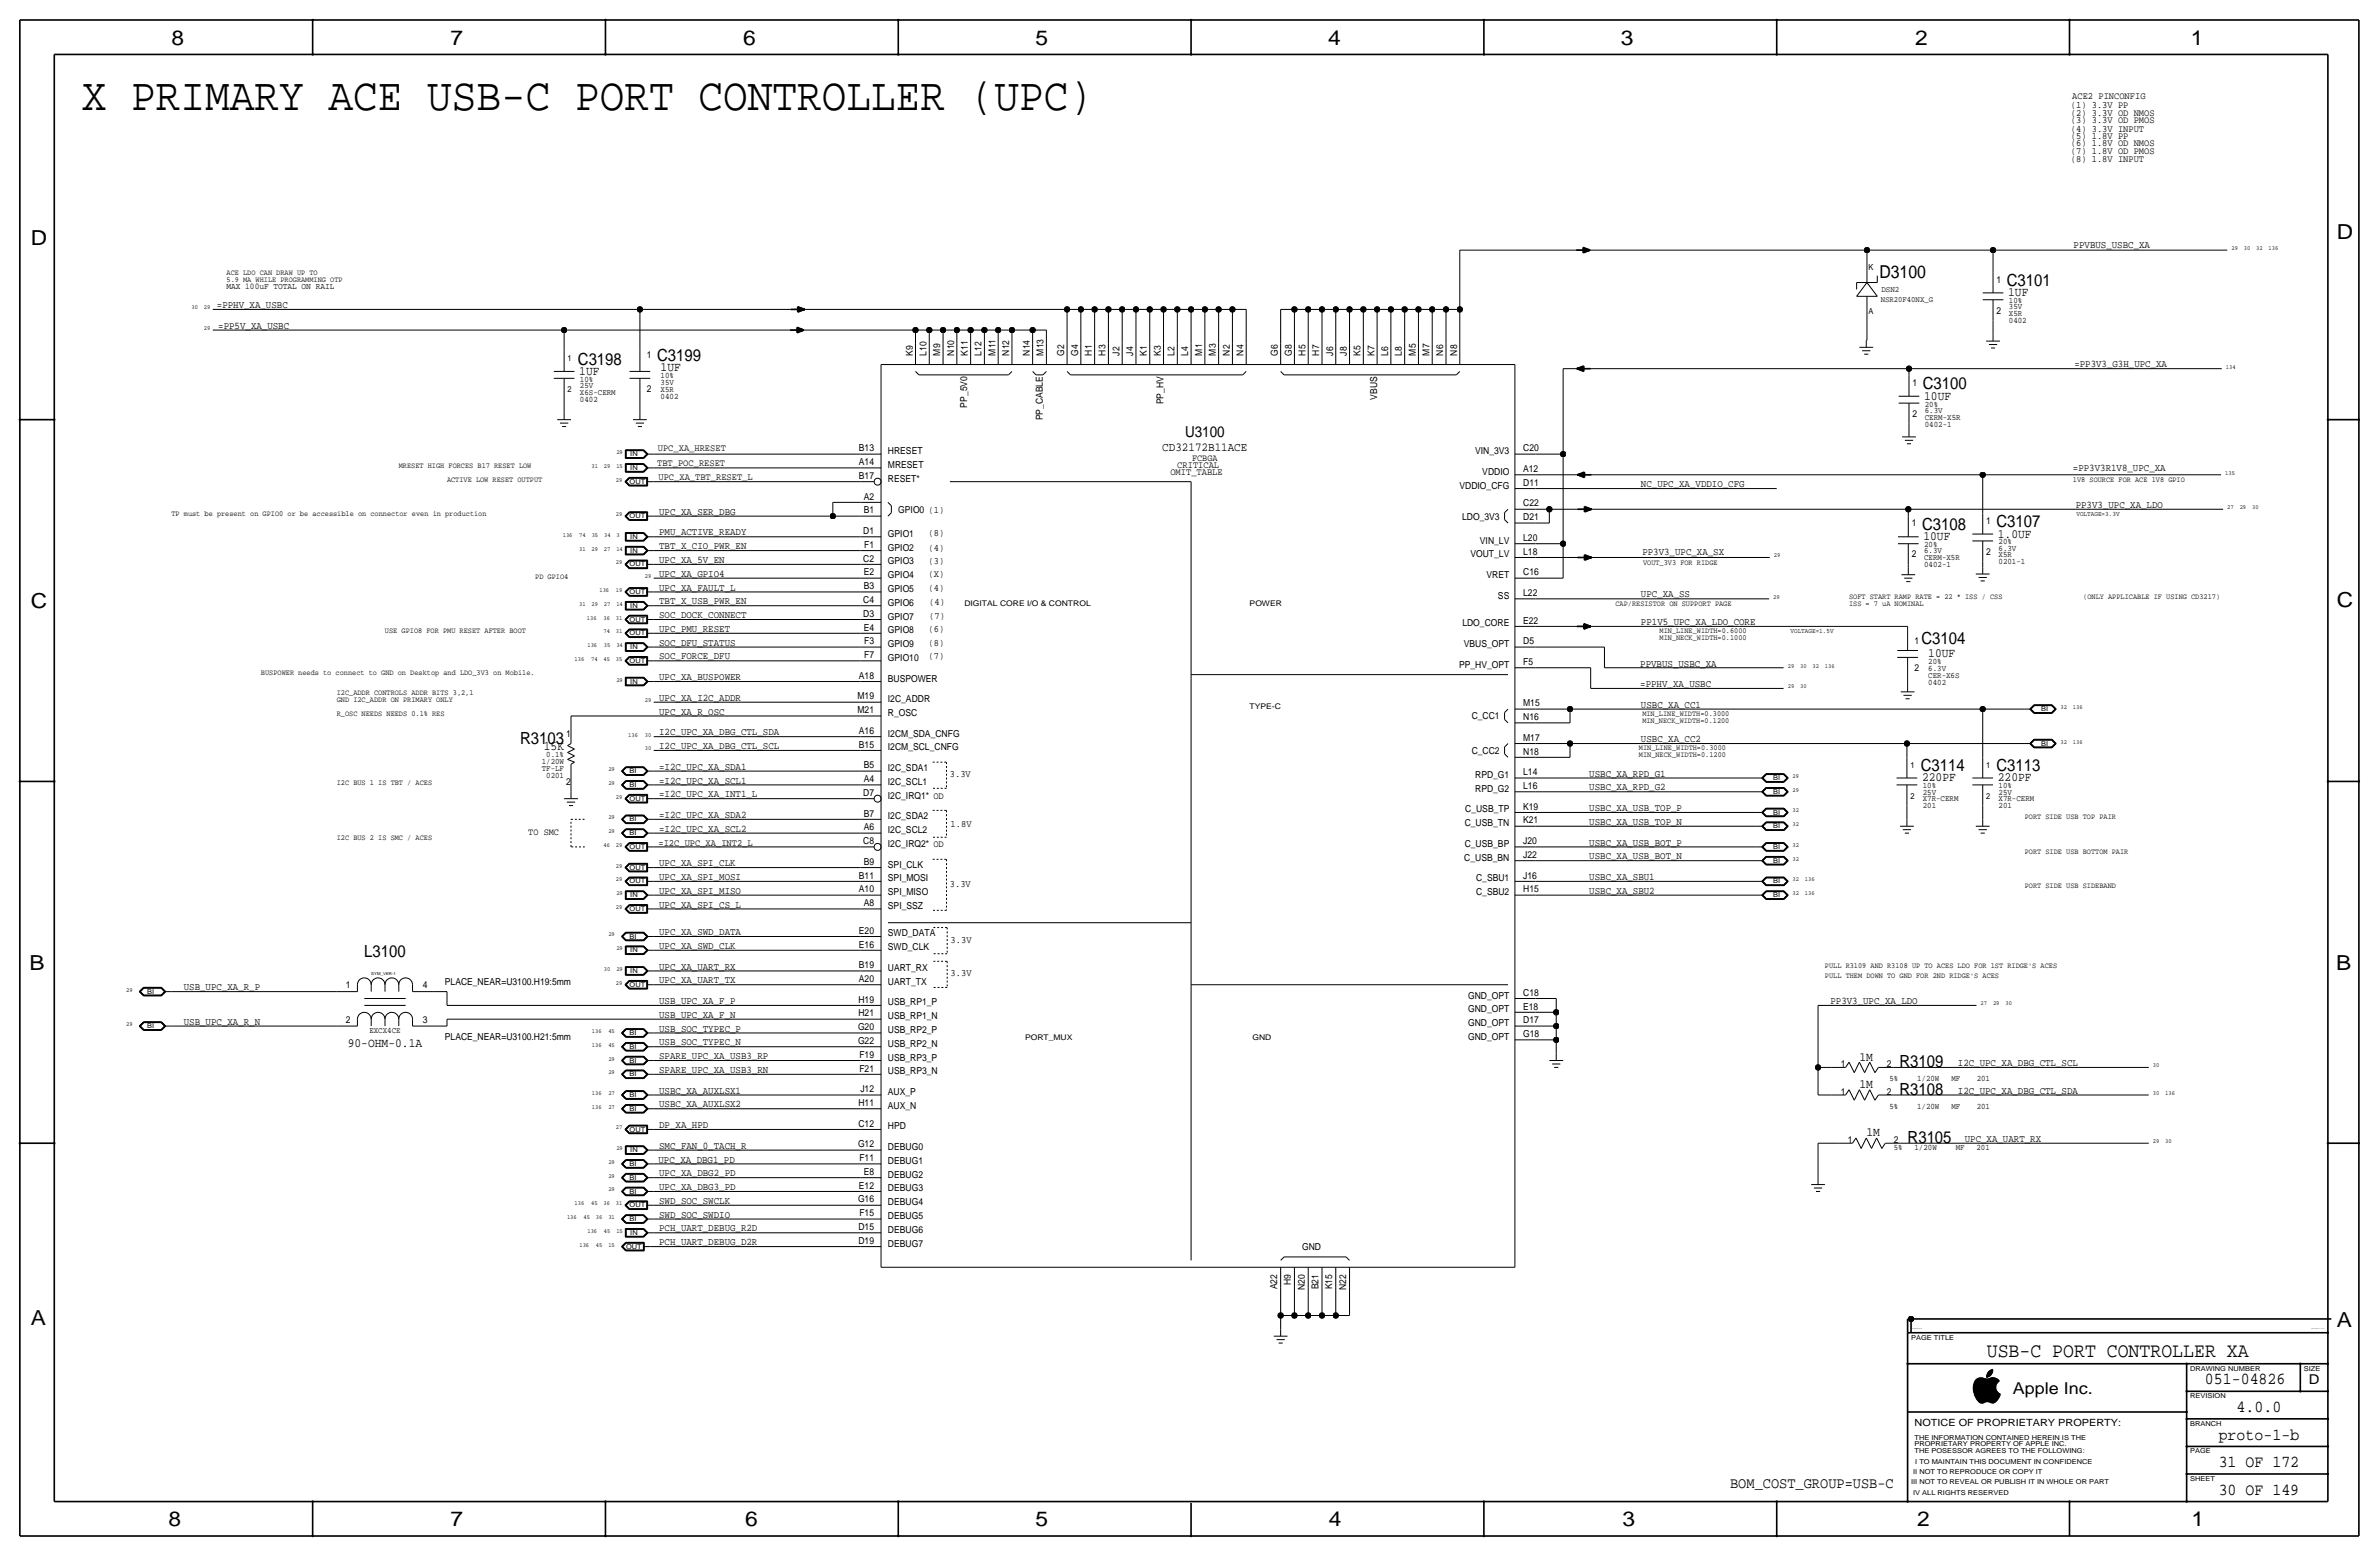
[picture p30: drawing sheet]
<svg xmlns="http://www.w3.org/2000/svg" width="877mm" height="574mm" viewBox="0 0 877 574" stroke-linecap="round" stroke-linejoin="round" font-family="sans-serif">
<defs><g id="words">
<text font-size="17" x="30.2" y="40.4">X PRIMARY ACE USB-C PORT CONTROLLER (UPC)</text>
<g font-size="7.6">
<text x="63.2" y="16.5">8</text>
<text x="166.1" y="16.5">7</text>
<text x="274" y="16.5">6</text>
<text x="381.7" y="16.5">5</text>
<text x="489.7" y="16.5">4</text>
<text x="597.6" y="16.5">3</text>
<text x="706.1" y="16.5">2</text>
<text x="807.7" y="16.5">1</text>
<text x="861.5" y="88.1">D</text>
<text x="11.4" y="90.4">D</text>
<text x="11.4" y="224.3">C</text>
<text x="861.5" y="223.8">C</text>
<text x="10.9" y="357.6">B</text>
<text x="861.3" y="357.4">B</text>
<text x="11.4" y="488.4">A</text>
<text x="861.5" y="489.2">A</text>
<text x="62.2" y="562.6">8</text>
<text x="166.1" y="562.6">7</text>
<text x="274.8" y="562.6">6</text>
<text x="381.7" y="562.6">5</text>
<text x="489.9" y="562.6">4</text>
<text x="598.1" y="562.6">3</text>
<text x="706.8" y="562.6">2</text>
<text x="807.9" y="562.6">1</text>
</g>
<text font-size="7.5" x="732.5" y="500.1">USB-C PORT CONTROLLER XA</text>
<text font-size="6.5" x="692.9" y="102.4">D3100</text>
<g font-size="6.2">
<text x="739.9" y="105.4">C3101</text>
<text x="213.1" y="134.4">C3198</text>
<text x="242.3" y="133.1">C3199</text>
<text x="708.9" y="143.5">C3100</text>
<text x="708.6" y="195.3">C3108</text>
<text x="736" y="194.3">C3107</text>
<text x="708.4" y="237.2">C3104</text>
<text x="191.8" y="274.1">R3103</text>
<text x="708.1" y="284.2">C3114</text>
<text x="736" y="284.2">C3113</text>
<text x="134.3" y="352.8">L3100</text>
<text x="700.3" y="393.4">R3109</text>
<text x="700.3" y="403.6">R3108</text>
<text x="703.3" y="421.4">R3105</text>
<text x="812.9" y="510.3">051-04826</text>
<text x="824.6" y="520.4">4.0.0</text>
<text x="818" y="530.6">proto-1-b</text>
<text x="818" y="540.8">31 OF 172</text>
<text x="818" y="550.9">30 OF 149</text>
</g>
<text font-size="6" x="742.1" y="513.9">Apple Inc.</text>
<g font-size="5.6">
<text x="436.9" y="161">U3100</text>
<text x="637.8" y="548.4">BOM_COST_GROUP=USB-C</text>
</g>
<text font-size="5" x="851.2" y="510.3">D</text>
<g font-size="4.7">
<text x="740.4" y="109.2">1UF</text>
<text x="243.5" y="136.9">1UF</text>
<text x="213.6" y="138.2">1UF</text>
<text x="709.4" y="147.3">10UF</text>
<text x="709.1" y="199.1">10UF</text>
<text x="736.5" y="198.1">1.0UF</text>
<text x="710.9" y="242.3">10UF</text>
<text x="200.5" y="276.6">15K</text>
<text x="708.6" y="288">220PF</text>
<text x="736.5" y="288">220PF</text>
<text x="128.2" y="385.8">90-OHM-0.1A</text>
<text x="685.5" y="390.9">1M</text>
<text x="685.5" y="401.1">1M</text>
<text x="688.1" y="418.8">1M</text>
</g>
<text font-size="4.5" x="428.5" y="166.1">CD32172B11ACE</text>
<g font-size="3.8">
<text x="764.5" y="91.4">PPVBUS_USBC_XA</text>
<text x="80" y="113.5">=PPHV_XA_USBC</text>
<text x="80.5" y="121.2">=PP5V_XA_USBC</text>
<text x="764.7" y="135.1">=PP3V3_G3H_UPC_XA</text>
<text x="764.2" y="173.7">=PP3V3R1V8_UPC_XA</text>
<text x="605" y="179.6">NC_UPC_XA_VDDIO_CFG</text>
<text x="243" y="189.7">UPC_XA_SER_DBG</text>
<text x="765.3" y="187.2">PP3V3_UPC_XA_LDO</text>
<text x="243" y="197.4">PMU_ACTIVE_READY</text>
<text x="243" y="202.4">TBT_X_CIO_PWR_EN</text>
<text x="243" y="207.5">UPC_XA_5V_EN</text>
<text x="605.5" y="204.7">PP3V3_UPC_XA_SX</text>
<text x="243" y="212.6">UPC_XA_GPIO4</text>
<text x="243" y="217.7">UPC_XA_FAULT_L</text>
<text x="605" y="220.2">UPC_XA_SS</text>
<text x="243" y="222.8">TBT_X_USB_PWR_EN</text>
<text x="243" y="227.8">SOC_DOCK_CONNECT</text>
<text x="243" y="232.9">UPC_PMU_RESET</text>
<text x="605" y="230.4">PP1V5_UPC_XA_LDO_CORE</text>
<text x="243" y="238">SOC_DFU_STATUS</text>
<text x="243" y="243.1">SOC_FORCE_DFU</text>
<text x="604.7" y="245.8">PPVBUS_USBC_XA</text>
<text x="243" y="250.7">UPC_XA_BUSPOWER</text>
<text x="604.7" y="253.2">=PPHV_XA_USBC</text>
<text x="243" y="263.4">UPC_XA_R_OSC</text>
<text x="243" y="258.3">UPC_XA_I2C_ADDR</text>
<text x="605" y="260.9">USBC_XA_CC1</text>
<text x="243" y="271">I2C_UPC_XA_DBG_CTL_SDA</text>
<text x="605" y="273.6">USBC_XA_CC2</text>
<text x="243" y="276.1">I2C_UPC_XA_DBG_CTL_SCL</text>
<text x="243" y="283.7">=I2C_UPC_XA_SDA1</text>
<text x="585.9" y="286.3">USBC_XA_RPD_G1</text>
<text x="243" y="288.8">=I2C_UPC_XA_SCL1</text>
<text x="243" y="293.9">=I2C_UPC_XA_INT1_L</text>
<text x="585.9" y="291.3">USBC_XA_RPD_G2</text>
<text x="585.9" y="299">USBC_XA_USB_TOP_P</text>
<text x="243" y="301.5">=I2C_UPC_XA_SDA2</text>
<text x="585.9" y="304">USBC_XA_USB_TOP_N</text>
<text x="243" y="306.6">=I2C_UPC_XA_SCL2</text>
<text x="585.9" y="311.7">USBC_XA_USB_BOT_P</text>
<text x="585.9" y="316.7">USBC_XA_USB_BOT_N</text>
<text x="243" y="319.3">UPC_XA_SPI_CLK</text>
<text x="243" y="324.4">UPC_XA_SPI_MOSI</text>
<text x="243" y="329.4">UPC_XA_SPI_MISO</text>
<text x="585.9" y="324.4">USBC_XA_SBU1</text>
<text x="585.9" y="329.4">USBC_XA_SBU2</text>
<text x="243" y="334.5">UPC_XA_SPI_CS_L</text>
<text x="243" y="344.7">UPC_XA_SWD_DATA</text>
<text x="243" y="349.8">UPC_XA_SWD_CLK</text>
<text x="243" y="357.4">UPC_XA_UART_RX</text>
<text x="67.8" y="365">USB_UPC_XA_R_P</text>
<text x="243" y="362.5">UPC_XA_UART_TX</text>
<text x="243" y="370.1">USB_UPC_XA_F_P</text>
<text x="674.8" y="370.1">PP3V3_UPC_XA_LDO</text>
<text x="67.8" y="377.7">USB_UPC_XA_R_N</text>
<text x="243" y="375.2">USB_UPC_XA_F_N</text>
<text x="243" y="380.2">USB_SOC_TYPEC_P</text>
<text x="243" y="385.3">USB_SOC_TYPEC_N</text>
<text x="243" y="390.4">SPARE_UPC_XA_USB3_RP</text>
<text x="243" y="395.5">SPARE_UPC_XA_USB3_RN</text>
<text x="721.8" y="392.9">I2C_UPC_XA_DBG_CTL_SCL</text>
<text x="243" y="403.1">USBC_XA_AUXLSX1</text>
<text x="721.8" y="403.1">I2C_UPC_XA_DBG_CTL_SDA</text>
<text x="243" y="408.2">USBC_XA_AUXLSX2</text>
<text x="243" y="415.8">DP_XA_HPD</text>
<text x="243" y="423.4">SMC_FAN_0_TACH_R</text>
<text x="724.4" y="420.9">UPC_XA_UART_RX</text>
<text x="242.8" y="428.8">UPC_XA_DBG1_PD</text>
<text x="243" y="433.6">UPC_XA_DBG2_PD</text>
<text x="243" y="438.7">UPC_XA_DBG3_PD</text>
<text x="243" y="443.7">SWD_SOC_SWCLK</text>
<text x="243" y="448.8">SWD_SOC_SWDIO</text>
<text x="243" y="453.9">PCH_UART_DEBUG_R2D</text>
<text x="243" y="459">PCH_UART_DEBUG_D2R</text>
</g>
<text font-size="3.7" x="705.8" y="525.5">NOTICE OF PROPRIETARY PROPERTY:</text>
<g font-size="3.6">
<text x="763.5" y="39.9">(1) 3.3V PP</text>
<text x="764" y="36.6">ACE2 PINCONFIG</text>
<text x="763.5" y="42.7">(2) 3.3V OD NMOS</text>
<text x="763.5" y="45.5">(3) 3.3V OD PMOS</text>
<text x="763.5" y="48.5">(4) 3.3V INPUT</text>
<text x="763.5" y="51.1">(5) 1.8V PP</text>
<text x="763.5" y="53.8">(6) 1.8V OD NMOS</text>
<text x="763.5" y="56.6">(7) 1.8V OD PMOS</text>
<text x="763.5" y="59.7">(8) 1.8V INPUT</text>
<text x="242.5" y="166.4">UPC_XA_HRESET</text>
<text x="242.3" y="171.7">TBT_POC_RESET</text>
<text x="434" y="172.5">CRITICAL</text>
<text x="242.8" y="176.8">UPC_XA_TBT_RESET_L</text>
<text x="431.5" y="175">OMIT_TABLE</text>
<text x="342.3" y="197.6">(8)</text>
<text x="342.3" y="202.9">(4)</text>
<text x="342.3" y="207.8">(3)</text>
<text x="342.3" y="212.6">(X)</text>
<text x="342.3" y="217.7">(4)</text>
<text x="342.6" y="223">(4)</text>
<text x="342.3" y="232.9">(6)</text>
<text x="342.6" y="228.1">(7)</text>
<text x="342.3" y="238.3">(8)</text>
<text x="342.3" y="243.1">(7)</text>
<text x="350.2" y="286.5">3.3V</text>
<text x="350.5" y="304.8">1.8V</text>
<text x="242.8" y="311.7">=I2C_UPC_XA_INT2_L</text>
<text x="350.2" y="326.9">3.3V</text>
<text x="350.5" y="347.5">3.3V</text>
<text x="350.5" y="359.9">3.3V</text>
</g>
<g font-size="3.5">
<text x="736" y="104.1">1</text>
<text x="736" y="115.6">2</text>
<text x="238.5" y="131.8">1</text>
<text x="336.5" y="131.1" transform="rotate(-90 336.5 131.1)">K9</text>
<text x="341.6" y="131.1" transform="rotate(-90 341.6 131.1)">L10</text>
<text x="346.7" y="131.1" transform="rotate(-90 346.7 131.1)">M9</text>
<text x="351.7" y="131.1" transform="rotate(-90 351.7 131.1)">N10</text>
<text x="356.8" y="131.1" transform="rotate(-90 356.8 131.1)">K11</text>
<text x="361.9" y="131.1" transform="rotate(-90 361.9 131.1)">L12</text>
<text x="367" y="131.1" transform="rotate(-90 367 131.1)">M11</text>
<text x="372.1" y="131.1" transform="rotate(-90 372.1 131.1)">N12</text>
<text x="379.7" y="131.1" transform="rotate(-90 379.7 131.1)">N14</text>
<text x="384.8" y="131.1" transform="rotate(-90 384.8 131.1)">M13</text>
<text x="392.4" y="131.1" transform="rotate(-90 392.4 131.1)">G2</text>
<text x="397.5" y="131.1" transform="rotate(-90 397.5 131.1)">G4</text>
<text x="402.5" y="131.1" transform="rotate(-90 402.5 131.1)">H1</text>
<text x="407.6" y="131.1" transform="rotate(-90 407.6 131.1)">H3</text>
<text x="412.7" y="131.1" transform="rotate(-90 412.7 131.1)">J2</text>
<text x="417.8" y="131.1" transform="rotate(-90 417.8 131.1)">J4</text>
<text x="422.9" y="131.1" transform="rotate(-90 422.9 131.1)">K1</text>
<text x="427.9" y="131.1" transform="rotate(-90 427.9 131.1)">K3</text>
<text x="433" y="131.1" transform="rotate(-90 433 131.1)">L2</text>
<text x="438.1" y="131.1" transform="rotate(-90 438.1 131.1)">L4</text>
<text x="443.2" y="131.1" transform="rotate(-90 443.2 131.1)">M1</text>
<text x="448.3" y="131.1" transform="rotate(-90 448.3 131.1)">M3</text>
<text x="453.3" y="131.1" transform="rotate(-90 453.3 131.1)">N2</text>
<text x="458.4" y="131.1" transform="rotate(-90 458.4 131.1)">N4</text>
<text x="471.1" y="131.1" transform="rotate(-90 471.1 131.1)">G6</text>
<text x="476.2" y="131.1" transform="rotate(-90 476.2 131.1)">G8</text>
<text x="481.3" y="131.1" transform="rotate(-90 481.3 131.1)">H5</text>
<text x="486.4" y="131.1" transform="rotate(-90 486.4 131.1)">H7</text>
<text x="491.4" y="131.1" transform="rotate(-90 491.4 131.1)">J6</text>
<text x="496.5" y="131.1" transform="rotate(-90 496.5 131.1)">J8</text>
<text x="501.6" y="131.1" transform="rotate(-90 501.6 131.1)">K5</text>
<text x="506.7" y="131.1" transform="rotate(-90 506.7 131.1)">K7</text>
<text x="511.8" y="131.1" transform="rotate(-90 511.8 131.1)">L6</text>
<text x="516.8" y="131.1" transform="rotate(-90 516.8 131.1)">L8</text>
<text x="521.9" y="131.1" transform="rotate(-90 521.9 131.1)">M5</text>
<text x="527" y="131.1" transform="rotate(-90 527 131.1)">M7</text>
<text x="532.1" y="131.1" transform="rotate(-90 532.1 131.1)">N6</text>
<text x="537.2" y="131.1" transform="rotate(-90 537.2 131.1)">N8</text>
<text x="705.1" y="142.2">1</text>
<text x="238.5" y="144.5">2</text>
<text x="429" y="149" transform="rotate(-90 429 149)">PP_HV</text>
<text x="507.7" y="147.3" transform="rotate(-90 507.7 147.3)">VBUS</text>
<text x="356.6" y="150.2" transform="rotate(-90 356.6 150.2)">PP_5V0</text>
<text x="384.5" y="155" transform="rotate(-90 384.5 155)">PP_CABLE</text>
<text x="705.1" y="153.7">2</text>
<text x="316.7" y="166.4">B13</text>
<text x="327.4" y="167.4">HRESET</text>
<text x="543.9" y="167.4">VIN_3V3</text>
<text x="561.5" y="166.4">C20</text>
<text x="316.7" y="171.5">A14</text>
<text x="327.4" y="172.5">MRESET</text>
<text x="439.5" y="169.9">FCBGA</text>
<text x="561.5" y="174">A12</text>
<text x="316.7" y="176.5">B17</text>
<text x="327.4" y="177.5">RESET*</text>
<text x="546.5" y="175">VDDIO</text>
<text x="561.5" y="179.1">D11</text>
<text x="318.4" y="184.1">A2</text>
<text x="538.1" y="180.1">VDDIO_CFG</text>
<text x="318.4" y="189.2">B1</text>
<text x="331.2" y="189">GPIO0 (1)</text>
<text x="539.1" y="191.5">LDO_3V3</text>
<text x="561.5" y="191.8">D21</text>
<text x="561.5" y="186.7">C22</text>
<text x="318.2" y="196.8">D1</text>
<text x="327.4" y="197.9">GPIO1</text>
<text x="704.8" y="194.1">1</text>
<text x="732.2" y="193">1</text>
<text x="318.6" y="201.9">F1</text>
<text x="327.4" y="202.9">GPIO2</text>
<text x="545.6" y="200.4">VIN_LV</text>
<text x="561.5" y="199.4">L20</text>
<text x="318.2" y="207">C2</text>
<text x="327.4" y="208">GPIO3</text>
<text x="542.1" y="205.5">VOUT_LV</text>
<text x="561.5" y="204.5">L18</text>
<text x="704.8" y="205.5">2</text>
<text x="732.2" y="204.5">2</text>
<text x="318.4" y="212.1">E2</text>
<text x="327.4" y="213.1">GPIO4</text>
<text x="548.1" y="213.1">VRET</text>
<text x="561.5" y="212.1">C16</text>
<text x="318.4" y="217.2">B3</text>
<text x="327.4" y="218.2">GPIO5</text>
<text x="552.3" y="220.7">SS</text>
<text x="561.5" y="219.7">L22</text>
<text x="318.2" y="227.3">D3</text>
<text x="318.2" y="222.2">C4</text>
<text x="327.4" y="223.3">GPIO6</text>
<text x="318.4" y="232.4">E4</text>
<text x="327.4" y="233.4">GPIO8</text>
<text x="327.4" y="228.3">GPIO7</text>
<text x="539.1" y="230.8">LDO_CORE</text>
<text x="561.5" y="229.8">E22</text>
<text x="318.6" y="237.5">F3</text>
<text x="327.4" y="238.5">GPIO9</text>
<text x="539.6" y="238.5">VBUS_OPT</text>
<text x="561.5" y="237.4">D5</text>
<text x="705.8" y="237.2">1</text>
<text x="318.6" y="242.6">F7</text>
<text x="327.4" y="243.6">GPIO10</text>
<text x="561.5" y="245.1">F5</text>
<text x="316.7" y="250.2">A18</text>
<text x="327.4" y="251.2">BUSPOWER</text>
<text x="537.9" y="246.1">PP_HV_OPT</text>
<text x="705.8" y="247.4">2</text>
<text x="316.1" y="257.8">M19</text>
<text x="316.1" y="262.9">M21</text>
<text x="327.4" y="263.9">R_OSC</text>
<text x="327.4" y="258.8">I2C_ADDR</text>
<text x="561.5" y="260.4">M15</text>
<text x="542.6" y="265.2">C_CC1</text>
<text x="561.5" y="265.4">N16</text>
<text x="208.8" y="271.5">1</text>
<text x="316.7" y="270.5">A16</text>
<text x="316.7" y="275.6">B15</text>
<text x="327.4" y="271.5">I2CM_SDA_CNFG</text>
<text x="561.5" y="273.1">M17</text>
<text x="327.4" y="276.6">I2CM_SCL_CNFG</text>
<text x="542.6" y="277.9">C_CC2</text>
<text x="561.5" y="278.1">N18</text>
<text x="318.4" y="283.2">B5</text>
<text x="327.4" y="284.2">I2C_SDA1</text>
<text x="543.9" y="286.8">RPD_G1</text>
<text x="561.5" y="285.8">L14</text>
<text x="208.8" y="289.3">2</text>
<text x="318.2" y="293.4">D7</text>
<text x="318.4" y="288.3">A4</text>
<text x="327.4" y="289.3">I2C_SCL1</text>
<text x="543.9" y="291.8">RPD_G2</text>
<text x="561.5" y="290.8">L16</text>
<text x="327.4" y="294.4">I2C_IRQ1* OD</text>
<text x="540.2" y="299.5">C_USB_TP</text>
<text x="561.5" y="298.5">K19</text>
<text x="318.4" y="301">B7</text>
<text x="327.4" y="302">I2C_SDA2</text>
<text x="540" y="304.5">C_USB_TN</text>
<text x="561.5" y="303.5">K21</text>
<text x="194.8" y="307.8">TO SMC</text>
<text x="318.2" y="311.1">C8</text>
<text x="318.4" y="306.1">A6</text>
<text x="327.4" y="307.1">I2C_SCL2</text>
<text x="561.5" y="311.2">J20</text>
<text x="327.4" y="312.2">I2C_IRQ2* OD</text>
<text x="539.8" y="317.2">C_USB_BN</text>
<text x="540" y="312.2">C_USB_BP</text>
<text x="561.5" y="316.2">J22</text>
<text x="316.7" y="323.9">B11</text>
<text x="318.4" y="318.8">B9</text>
<text x="327.4" y="319.8">SPI_CLK</text>
<text x="561.5" y="323.9">J16</text>
<text x="316.7" y="328.9">A10</text>
<text x="327.4" y="329.9">SPI_MISO</text>
<text x="327.4" y="324.9">SPI_MOSI</text>
<text x="544.2" y="329.9">C_SBU2</text>
<text x="544.2" y="324.9">C_SBU1</text>
<text x="561.5" y="328.9">H15</text>
<text x="318.4" y="334">A8</text>
<text x="327.4" y="335">SPI_SSZ</text>
<text x="316.7" y="344.2">E20</text>
<text x="327.4" y="345.2">SWD_DATA</text>
<text x="316.7" y="349.3">E16</text>
<text x="327.4" y="350.3">SWD_CLK</text>
<text x="316.7" y="356.9">B19</text>
<text x="327.4" y="357.9">UART_RX</text>
<text x="127.5" y="364.2">1</text>
<text x="155.9" y="364.2">4</text>
<text x="164" y="363">PLACE_NEAR=U3100.H19:5mm</text>
<text x="316.7" y="362">A20</text>
<text x="327.4" y="363">UART_TX</text>
<text x="316.5" y="369.6">H19</text>
<text x="327.4" y="370.6">USB_RP1_P</text>
<text x="541.2" y="368">GND_OPT</text>
<text x="561.5" y="367">C18</text>
<text x="127.5" y="376.9">2</text>
<text x="155.9" y="376.9">3</text>
<text x="316.5" y="374.6">H21</text>
<text x="327.4" y="375.7">USB_RP1_N</text>
<text x="541.2" y="373.1">GND_OPT</text>
<text x="561.5" y="377.2">D17</text>
<text x="561.5" y="372.1">E18</text>
<text x="164" y="383.3">PLACE_NEAR=U3100.H21:5mm</text>
<text x="316.3" y="379.7">G20</text>
<text x="327.4" y="380.7">USB_RP2_P</text>
<text x="541.2" y="383.3">GND_OPT</text>
<text x="541.2" y="378.2">GND_OPT</text>
<text x="561.5" y="382.3">G18</text>
<text x="316.3" y="384.8">G22</text>
<text x="316.8" y="389.9">F19</text>
<text x="327.4" y="385.8">USB_RP2_N</text>
<text x="316.8" y="395">F21</text>
<text x="327.4" y="390.9">USB_RP3_P</text>
<text x="327.4" y="396">USB_RP3_N</text>
<text x="678.7" y="393.4">1</text>
<text x="695.7" y="393.4">2</text>
<text x="316.5" y="407.7">H11</text>
<text x="317.2" y="402.6">J12</text>
<text x="327.4" y="403.6">AUX_P</text>
<text x="678.7" y="403.6">1</text>
<text x="695.7" y="403.6">2</text>
<text x="327.4" y="408.7">AUX_N</text>
<text x="316.5" y="415.3">C12</text>
<text x="327.4" y="416.3">HPD</text>
<text x="316.3" y="422.9">G12</text>
<text x="327.4" y="423.9">DEBUG0</text>
<text x="681.2" y="421.4">1</text>
<text x="698.2" y="421.4">2</text>
<text x="316.8" y="428">F11</text>
<text x="327.4" y="429">DEBUG1</text>
<text x="318.4" y="433.1">E8</text>
<text x="327.4" y="434.1">DEBUG2</text>
<text x="316.3" y="443.2">G16</text>
<text x="316.7" y="438.1">E12</text>
<text x="327.4" y="439.2">DEBUG3</text>
<text x="316.8" y="448.3">F15</text>
<text x="327.4" y="444.2">DEBUG4</text>
<text x="327.4" y="449.3">DEBUG5</text>
<text x="316.5" y="453.4">D15</text>
<text x="327.4" y="454.4">DEBUG6</text>
<text x="316.5" y="458.5">D19</text>
<text x="327.4" y="459.5">DEBUG7</text>
<text x="480.1" y="460.8">GND</text>
<text x="475.9" y="473.7" transform="rotate(-90 475.9 473.7)">H9</text>
<text x="470.9" y="475.3" transform="rotate(-90 470.9 475.3)">A22</text>
<text x="481" y="475.4" transform="rotate(-90 481 475.4)">N20</text>
<text x="486.1" y="475.3" transform="rotate(-90 486.1 475.3)">B21</text>
<text x="491.2" y="475.3" transform="rotate(-90 491.2 475.3)">K15</text>
<text x="496.3" y="475.4" transform="rotate(-90 496.3 475.4)">N22</text>
</g>
<text font-size="3.2" x="83.5" y="106.4">MAX 100uF TOTAL ON RAIL</text>
<g font-size="3.1">
<text x="688.8" y="99.6">K</text>
<text x="693.6" y="107.7">DSN2</text>
<text x="740.6" y="111.8">10%</text>
<text x="688.8" y="115.6">A</text>
<text x="740.6" y="114">35V</text>
<text x="740.6" y="116.6">X5R</text>
<text x="740.6" y="119.1">0402</text>
<text x="209.2" y="133.1">1</text>
<text x="213.8" y="140.7">10%</text>
<text x="213.8" y="143">25V</text>
<text x="243.5" y="139.4">10%</text>
<text x="243.5" y="142">35V</text>
<text x="209.2" y="144.5">2</text>
<text x="213.8" y="145.5">X6S-CERM</text>
<text x="213.8" y="148.1">0402</text>
<text x="243.5" y="144.5">X5R</text>
<text x="243.5" y="147.1">0402</text>
<text x="709.6" y="149.9">20%</text>
<text x="709.6" y="154.7">CERM-X5R</text>
<text x="709.6" y="152.1">6.3V</text>
<text x="709.6" y="157.2">0402-1</text>
<text x="709.4" y="201.7">20%</text>
<text x="709.4" y="204">6.3V</text>
<text x="736.8" y="202.9">6.3V</text>
<text x="736.8" y="200.7">20%</text>
<text x="709.4" y="209">0402-1</text>
<text x="709.4" y="206.5">CERM-X5R</text>
<text x="736.8" y="205.5">X5R</text>
<text x="736.8" y="208">0201-1</text>
<text x="710.9" y="244.9">20%</text>
<text x="710.9" y="249.9">CER-X6S</text>
<text x="710.9" y="247.4">6.3V</text>
<text x="710.9" y="252.5">0402</text>
<text x="199.7" y="281.7">1/20W</text>
<text x="201.4" y="279.1">0.1%</text>
<text x="199.7" y="284.2">TF-LF</text>
<text x="201.4" y="286.8">0201</text>
<text x="704.3" y="283">1</text>
<text x="732.2" y="283">1</text>
<text x="708.9" y="290.6">10%</text>
<text x="708.9" y="292.9">25V</text>
<text x="736.8" y="290.6">10%</text>
<text x="736.8" y="292.9">25V</text>
<text x="704.3" y="294.4">2</text>
<text x="708.9" y="297.9">201</text>
<text x="708.9" y="295.4">X7R-CERM</text>
<text x="732.2" y="294.4">2</text>
<text x="736.8" y="297.9">201</text>
<text x="736.8" y="295.4">X7R-CERM</text>
<text x="136.2" y="380.7">EXCX4CE</text>
<text x="696.5" y="398.5">5%</text>
<text x="706.8" y="398.5">1/20W</text>
<text x="719.4" y="398.5">MF</text>
<text x="728.7" y="398.5">201</text>
<text x="696.5" y="408.7">5%</text>
<text x="706.8" y="408.7">1/20W</text>
<text x="719.4" y="408.7">MF</text>
<text x="728.7" y="408.7">201</text>
<text x="698.2" y="423.9">5%</text>
<text x="705.8" y="423.9">1/20W</text>
<text x="721.1" y="423.9">MF</text>
<text x="728.7" y="423.9">201</text>
</g>
<text font-size="3" x="693.4" y="111.5">NSR20F40NX_G</text>
<g font-size="2.9">
<text x="83.5" y="101.3">ACE LDO CAN DRAW UP TO</text>
<text x="83.5" y="103.9">5.9 MA WHILE PROGRAMMING OTP</text>
<text x="147" y="172.5">MRESET HIGH FORCES B17 RESET LOW</text>
<text x="164.8" y="177.5">ACTIVE LOW RESET OUTPUT</text>
<text x="764.2" y="177.5">1V8 SOURCE FOR ACE 1V8 GPIO</text>
<text x="63.2" y="190.2">TP must be present on GPIO0 or be accessible on connector even in production</text>
<text x="605.7" y="208.3">VOUT_3V3 FOR RIDGE</text>
<text x="197.3" y="213.4">PD GPIO4</text>
<text x="681.7" y="220.7">SOFT START RAMP RATE = 22 * ISS / CSS</text>
<text x="768" y="220.7">(ONLY APPLICABLE IF USING CD3217)</text>
<text x="355.5" y="223.3">DIGITAL CORE I/O &amp; CONTROL</text>
<text x="460.7" y="223.3">POWER</text>
<text x="595.6" y="223.5">CAP/RESISTOR ON SUPPORT PAGE</text>
<text x="681.7" y="223.3">ISS = 7 uA NOMINAL</text>
<text x="141.9" y="233.4">USE GPIO8 FOR PMU RESET AFTER BOOT</text>
<text x="611.8" y="233.4">MIN_LINE_WIDTH=0.6000</text>
<text x="611.8" y="236">MIN_NECK_WIDTH=0.1000</text>
<text x="96.2" y="248.7">BUSPOWER needs to connect to GND on Desktop and LDO_3V3 on Mobile.</text>
<text x="124.2" y="256.3">I2C_ADDR CONTROLS ADDR BITS 3,2,1</text>
<text x="124.2" y="258.8">GND I2C_ADDR ON PRIMARY ONLY</text>
<text x="124.2" y="263.9">R_OSC NEEDS NEEDS 0.1% RES</text>
<text x="460.7" y="261.4">TYPE-C</text>
<text x="605.5" y="263.9">MIN_LINE_WIDTH=0.3000</text>
<text x="605.5" y="266.4">MIN_NECK_WIDTH=0.1200</text>
<text x="604.2" y="279.1">MIN_NECK_WIDTH=0.1200</text>
<text x="604.2" y="276.6">MIN_LINE_WIDTH=0.3000</text>
<text x="124.2" y="289.3">I2C BUS 1 IS TBT / ACES</text>
<text x="746.5" y="302">PORT SIDE USB TOP PAIR</text>
<text x="124.2" y="309.6">I2C BUS 2 IS SMC / ACES</text>
<text x="746.5" y="314.7">PORT SIDE USB BOTTOM PAIR</text>
<text x="746.5" y="327.4">PORT SIDE USB SIDEBAND</text>
<text x="672.8" y="356.6">PULL R3109 AND R3108 UP TO ACES LDO FOR 1ST RIDGE'S ACES</text>
<text x="672.8" y="360.4">PULL THEM DOWN TO GND FOR 2ND RIDGE'S ACES</text>
<text x="377.9" y="383.3">PORT_MUX</text>
<text x="461.7" y="383.3">GND</text>
</g>
<g font-size="2.5">
<text x="232.4" y="168.1">IN</text>
<text x="232.4" y="173.2">IN</text>
<text x="232.1" y="178.3">OUT</text>
<text x="232.1" y="191">OUT</text>
<text x="765.5" y="190.2">VOLTAGE=3.3V</text>
<text x="232.4" y="198.6">IN</text>
<text x="232.4" y="203.7">IN</text>
<text x="232.1" y="208.8">OUT</text>
<text x="232.1" y="218.9">OUT</text>
<text x="232.4" y="224">IN</text>
<text x="232.1" y="229.1">OUT</text>
<text x="660.1" y="233.4">VOLTAGE=1.5V</text>
<text x="232.1" y="234.2">OUT</text>
<text x="232.4" y="239.3">IN</text>
<text x="232.1" y="244.3">OUT</text>
<text x="232.4" y="252">IN</text>
<text x="752.5" y="262.1">BI</text>
<text x="752.5" y="274.8">BI</text>
<text x="232.1" y="285">BI</text>
<text x="653.7" y="287.5">BI</text>
<text x="232.1" y="290.1">BI</text>
<text x="653.7" y="292.6">BI</text>
<text x="232.1" y="295.1">OUT</text>
<text x="232.1" y="302.8">BI</text>
<text x="653.7" y="300.2">BI</text>
<text x="653.7" y="305.3">BI</text>
<text x="232.1" y="307.8">BI</text>
<text x="232.1" y="312.9">OUT</text>
<text x="653.7" y="312.9">BI</text>
<text x="232.1" y="320.5">OUT</text>
<text x="653.7" y="318">BI</text>
<text x="232.1" y="325.6">OUT</text>
<text x="653.7" y="325.6">BI</text>
<text x="232.1" y="335.8">OUT</text>
<text x="232.4" y="330.7">IN</text>
<text x="653.7" y="330.7">BI</text>
<text x="232.1" y="345.9">BI</text>
<text x="232.4" y="351">IN</text>
<text x="232.4" y="358.6">IN</text>
<text x="232.1" y="363.7">OUT</text>
<text x="54.3" y="366.3">BI</text>
<text x="54.3" y="379">BI</text>
<text x="232.1" y="381.5">BI</text>
<text x="232.1" y="386.6">BI</text>
<text x="232.1" y="391.7">BI</text>
<text x="232.1" y="396.7">BI</text>
<text x="232.1" y="404.4">BI</text>
<text x="232.1" y="409.4">BI</text>
<text x="232.1" y="417.1">OUT</text>
<text x="232.4" y="424.7">IN</text>
<text x="232.1" y="429.8">BI</text>
<text x="232.1" y="434.8">BI</text>
<text x="232.1" y="439.9">BI</text>
<text x="232.1" y="445">OUT</text>
<text x="232.1" y="450.1">BI</text>
<text x="232.4" y="455.2">IN</text>
<text x="230.8" y="460.2">OUT</text>
<text x="704.5" y="493.8">PAGE TITLE</text>
<text x="807.4" y="505.2">DRAWING NUMBER</text>
<text x="849.3" y="505.2">SIZE</text>
<text x="807.4" y="515.4">REVISION</text>
<text x="807.4" y="525.5">BRANCH</text>
<text x="705.8" y="533.1">PROPRIETARY PROPERTY OF APPLE INC.</text>
<text x="705.8" y="530.6">THE INFORMATION CONTAINED HEREIN IS THE</text>
<text x="705.8" y="535.7">THE POSESSOR AGREES TO THE FOLLOWING:</text>
<text x="706.1" y="539.5">I TO MAINTAIN THIS DOCUMENT IN CONFIDENCE</text>
<text x="807.4" y="535.7">PAGE</text>
<text x="705.3" y="543.3">II NOT TO REPRODUCE OR COPY IT</text>
<text x="807.4" y="545.8">SHEET</text>
<text x="704.5" y="547.1">III NOT TO REVEAL OR PUBLISH IT IN WHOLE OR PART</text>
<text x="705.3" y="550.9">IV ALL RIGHTS RESERVED</text>
</g>
<g font-size="2.3">
<text x="822.7" y="92.2">29</text>
<text x="827.2" y="92.2">30</text>
<text x="831.8" y="92.2">32</text>
<text x="836.4" y="92.2">136</text>
<text x="70.6" y="114">30</text>
<text x="75.1" y="114">29</text>
<text x="75.1" y="121.7">29</text>
<text x="820.6" y="135.9">134</text>
<text x="227.2" y="167.4">29</text>
<text x="218.1" y="172.5">31</text>
<text x="222.7" y="172.5">29</text>
<text x="227.2" y="172.5">15</text>
<text x="227.1" y="177.5">29</text>
<text x="820.4" y="175">135</text>
<text x="227.1" y="190.2">29</text>
<text x="821.1" y="187.7">27</text>
<text x="825.7" y="187.7">29</text>
<text x="830.3" y="187.7">30</text>
<text x="207.5" y="197.9">136</text>
<text x="213.6" y="197.9">74</text>
<text x="218.1" y="197.9">35</text>
<text x="222.7" y="197.9">34</text>
<text x="227.3" y="197.9">3</text>
<text x="213.5" y="202.9">31</text>
<text x="218.1" y="202.9">29</text>
<text x="222.7" y="202.9">27</text>
<text x="227.2" y="202.9">14</text>
<text x="227.1" y="208">29</text>
<text x="654" y="205.5">29</text>
<text x="237.7" y="213.1">29</text>
<text x="221" y="218.2">136</text>
<text x="227.1" y="218.2">19</text>
<text x="653.7" y="220.7">29</text>
<text x="213.5" y="223.3">31</text>
<text x="218.1" y="223.3">29</text>
<text x="222.7" y="223.3">27</text>
<text x="227.2" y="223.3">14</text>
<text x="216.4" y="228.3">136</text>
<text x="222.5" y="233.4">74</text>
<text x="222.5" y="228.3">36</text>
<text x="227.1" y="233.4">31</text>
<text x="227.1" y="228.3">31</text>
<text x="216.6" y="238.5">136</text>
<text x="222.7" y="238.5">35</text>
<text x="227.2" y="238.5">34</text>
<text x="211.8" y="243.6">136</text>
<text x="217.9" y="243.6">74</text>
<text x="222.5" y="243.6">45</text>
<text x="227.1" y="243.6">35</text>
<text x="227.2" y="251.2">29</text>
<text x="659.1" y="246.1">29</text>
<text x="663.7" y="246.1">30</text>
<text x="668.2" y="246.1">32</text>
<text x="672.8" y="246.1">136</text>
<text x="659.1" y="253.7">29</text>
<text x="663.7" y="253.7">30</text>
<text x="237.7" y="258.8">29</text>
<text x="759.6" y="261.4">32</text>
<text x="764.2" y="261.4">136</text>
<text x="231.6" y="271.5">136</text>
<text x="237.7" y="271.5">30</text>
<text x="759.6" y="274.1">32</text>
<text x="764.2" y="274.1">136</text>
<text x="237.7" y="276.6">30</text>
<text x="224.3" y="284.2">29</text>
<text x="660.8" y="286.8">29</text>
<text x="224.3" y="289.3">29</text>
<text x="660.8" y="291.8">29</text>
<text x="227.1" y="294.4">29</text>
<text x="660.8" y="299.5">32</text>
<text x="224.3" y="302">29</text>
<text x="660.8" y="304.5">32</text>
<text x="224.3" y="307.1">29</text>
<text x="222.5" y="312.2">46</text>
<text x="227.1" y="312.2">29</text>
<text x="660.8" y="317.2">32</text>
<text x="660.8" y="312.2">32</text>
<text x="227.1" y="319.8">29</text>
<text x="227.1" y="324.9">29</text>
<text x="227.2" y="329.9">29</text>
<text x="660.8" y="324.9">32</text>
<text x="660.8" y="329.9">32</text>
<text x="665.4" y="324.9">136</text>
<text x="665.4" y="329.9">136</text>
<text x="227.1" y="335">29</text>
<text x="224.3" y="345.2">29</text>
<text x="227.2" y="350.3">29</text>
<text x="222.7" y="357.9">30</text>
<text x="227.2" y="357.9">29</text>
<text x="46.5" y="365.5">29</text>
<text x="227.1" y="363">29</text>
<text x="730.2" y="370.6">27</text>
<text x="734.8" y="370.6">29</text>
<text x="739.3" y="370.6">30</text>
<text x="46.5" y="378.2">29</text>
<text x="218.2" y="380.7">136</text>
<text x="224.3" y="380.7">45</text>
<text x="218.2" y="385.8">136</text>
<text x="224.3" y="385.8">45</text>
<text x="224.3" y="390.9">29</text>
<text x="224.3" y="396">29</text>
<text x="793.7" y="393.4">30</text>
<text x="218.2" y="403.6">136</text>
<text x="224.3" y="403.6">27</text>
<text x="793.7" y="403.6">30</text>
<text x="798.3" y="403.6">136</text>
<text x="218.2" y="408.7">136</text>
<text x="224.3" y="408.7">27</text>
<text x="227.1" y="416.3">27</text>
<text x="227.2" y="423.9">29</text>
<text x="793.7" y="421.4">29</text>
<text x="798.3" y="421.4">30</text>
<text x="224.3" y="429">29</text>
<text x="224.3" y="434.1">29</text>
<text x="224.3" y="439.2">29</text>
<text x="209" y="449.3">136</text>
<text x="211.8" y="444.2">136</text>
<text x="215.1" y="449.3">45</text>
<text x="217.9" y="444.2">45</text>
<text x="219.7" y="449.3">36</text>
<text x="222.5" y="444.2">36</text>
<text x="224.3" y="449.3">31</text>
<text x="227.1" y="444.2">31</text>
<text x="216.6" y="454.4">136</text>
<text x="222.7" y="454.4">45</text>
<text x="227.2" y="454.4">15</text>
<text x="213.6" y="459.5">136</text>
<text x="219.7" y="459.5">45</text>
<text x="224.3" y="459.5">15</text>
</g>
<text font-size="1.5" x="136.9" y="359.4">SYM_VER-1</text>
<g font-size=".5">
<text x="704.5" y="490">SYNC_MASTER=JACOB</text>
<text x="852.1" y="490">SYNC_DATE=10/11/2019</text>
</g>
</g></defs>
<g fill="none" stroke="#000" stroke-width=".37">
<path d="M538.2 92.2h150.1zM538.2 92.2v21.8zM688.3 92.2h46.5zM688.3 92.2v4.3zM688.3 96.5v7.6zM734.8 92.2h86.3zM734.8 92.2v8.1zM78.4 114h157.5zM235.9 114h157.5zM235.9 114v15.3zM393.4 114h5.1zM393.4 114v12.7z"/>
<path d="M398.5 114h5.1zM398.5 114v12.7zM403.6 114h5zM403.6 114v12.7zM408.6 114h5.1zM408.6 114v12.7zM413.7 114h5.1zM413.7 114v12.7zM418.8 114h5.1zM418.8 114v12.7zM423.9 114h5.1zM423.9 114v12.7z"/>
<path d="M429 114h5zM429 114v12.7zM434 114h5.1zM434 114v12.7zM439.1 114h5.1zM439.1 114v12.7zM444.2 114h5.1zM444.2 114v12.7zM449.3 114h5.1zM449.3 114v12.7zM454.4 114h5zM454.4 114v12.7z"/>
<path d="M459.4 114v12.7zM472.1 114h5.1zM472.1 114v12.7zM477.2 114h5.1zM477.2 114v12.7zM482.3 114h5.1zM482.3 114v12.7zM487.4 114h5.1zM487.4 114v12.7zM492.5 114h5zM492.5 114v12.7zM497.5 114h5.1z"/>
<path d="M497.5 114v12.7zM502.6 114h5.1zM502.6 114v12.7zM507.7 114h5.1zM507.7 114v12.7zM512.8 114h5.1zM512.8 114v12.7zM517.9 114h5zM517.9 114v12.7zM522.9 114h5.1zM522.9 114v12.7zM528 114h5.1z"/>
<path d="M528 114v12.7zM533.1 114h5.1zM533.1 114v12.7zM538.2 114v12.7zM684.5 104.1v2.6zM684.5 104.1h7.6zM684.5 109.2h7.6zM688.3 116.8v8.7zM688.3 104.1l-3.8 5.1zM688.3 104.1l3.8 5.1zM688.3 109.2v7.6zM692.1 101.6v2.5z"/>
<path d="M731 108h7.6zM731 110.5h7.6zM734.8 118.1v5.1zM734.8 100.3v7.7zM734.8 110.5v7.6zM78.4 121.7h129.6zM204.2 136.9h7.6zM204.2 139.4h7.6zM208 121.7h129.5zM208 121.7v7.6zM208 129.3v7.6zM208 139.4v7.7z"/>
<path d="M232.1 136.9h7.6zM232.1 139.4h7.6zM235.9 129.3v7.6zM235.9 139.4v7.7zM324.8 134.4v332.7zM324.8 134.4h233.7zM337.5 121.7h5.1zM337.5 121.7v5zM337.5 126.7v7.7zM337.5 136.9l1.3 1.3zM338.8 138.2h33zM342.6 121.7h5.1z"/>
<path d="M342.6 121.7v5zM342.6 126.7v7.7zM347.7 121.7h5.1zM347.7 121.7v5zM347.7 126.7v7.7zM352.8 121.7h5zM352.8 121.7v5zM352.8 126.7v7.7zM357.8 121.7h5.1zM357.8 121.7v5zM357.8 126.7v7.7zM362.9 121.7h5.1z"/>
<path d="M362.9 121.7v5zM362.9 126.7v7.7zM368 121.7h5.1zM368 121.7v5zM368 126.7v7.7zM373.1 121.7h7.6zM373.1 121.7v5zM373.1 126.7v7.7zM373.1 136.9l-1.3 1.3zM380.7 121.7h5.1zM380.7 121.7v5zM380.7 126.7v7.7z"/>
<path d="M380.7 136.9l1.3 1.3zM382 138.2h2.5zM385.8 121.7v5zM385.8 126.7v7.7zM385.8 136.9l-1.3 1.3zM393.4 126.7v7.7zM393.4 136.9l1.3 1.3zM394.7 138.2h63.5zM398.5 126.7v7.7zM403.6 126.7v7.7zM408.6 126.7v7.7zM413.7 126.7v7.7z"/>
<path d="M418.8 126.7v7.7zM423.9 126.7v7.7zM429 126.7v7.7zM434 126.7v7.7zM439.1 126.7v7.7zM444.2 126.7v7.7zM449.3 126.7v7.7zM454.4 126.7v7.7zM458.2 138.2l1.2-1.3zM459.4 126.7v7.7zM472.1 126.7v7.7zM472.1 136.9l1.3 1.3z"/>
<path d="M473.4 138.2h63.5zM477.2 126.7v7.7zM482.3 126.7v7.7zM487.4 126.7v7.7zM492.5 126.7v7.7zM497.5 126.7v7.7zM502.6 126.7v7.7zM507.7 126.7v7.7zM512.8 126.7v7.7zM517.9 126.7v7.7zM522.9 126.7v7.7zM528 126.7v7.7z"/>
<path d="M533.1 126.7v7.7zM538.2 126.7v7.7zM538.2 136.9l-1.3 1.3zM558.5 134.4v332.7zM576.3 135.9h127.5zM576.3 135.9v31.5zM685.5 128h5.1zM686.5 129.3h3.1zM687.3 130.6h1.5zM688 125.5h.3zM688 125.5v2.5zM703.8 135.9v2.5z"/>
<path d="M703.8 135.9h115.3zM703.8 138.4v7.7zM732.2 125.7h5.1zM733.2 127h3.1zM734 128.3h1.5zM734.8 123.2v2.5zM205.4 154.7h5.1zM206.5 156h3zM207.2 157.2h1.5zM208 147.1v5zM208 152.1v2.6zM233.4 154.7h5.1z"/>
<path d="M234.4 156h3zM235.2 157.2h1.5zM235.9 147.1v5zM235.9 152.1v2.6zM700 146.1h7.6zM700 148.6h7.6zM703.8 156.2v2.3zM703.8 158.5v2.5zM703.8 148.6v7.6zM230.4 177.5l1.6-1.5zM230.4 177.5l1.6 1.6zM230.5 177.5l1.5 1.5z"/>
<path d="M230.5 177.5l1.5-1.4zM230.5 165.8v3.2zM230.5 169h6.8zM230.5 165.8h6.8zM230.5 170.9v3.1zM230.5 174h6.8zM230.5 170.9h6.8zM230.6 165.9h6.7zM230.6 165.9v3zM230.6 168.9h6.7zM230.6 171h6.7zM230.6 171v2.9z"/>
<path d="M230.6 173.9h6.7zM230.7 177.5l1.4 1.4zM230.7 166h6.5zM230.7 166v2.8zM230.7 168.8h6.5zM230.7 171.1h6.5zM230.7 171.1v2.7zM230.7 173.8h6.5zM230.8 177.5l1.3-1.2zM230.8 177.5l1.3 1.3zM230.8 166.1h6.4zM230.8 166.1v2.6z"/>
<path d="M230.8 168.7h6.4zM230.8 171.2h6.4zM230.8 171.2v2.5zM230.8 173.7h6.4zM232 176h6.8zM232 179.1h6.8zM232 176.1h6.7zM232 179h6.7zM232.1 176.2l-1.4 1.3zM232.1 176.2h6.5zM232.1 178.9h6.5zM232.1 176.3h6.4z"/>
<path d="M232.1 178.8h6.4zM237.2 166.1l1.3 1.3zM237.2 171.2l1.3 1.3zM237.2 173.7l1.3-1.2zM237.2 166l1.4 1.4zM237.2 171.1l1.4 1.4zM237.3 165.9l1.5 1.5zM237.3 171l1.5 1.5zM237.3 165.8l1.6 1.6zM237.3 169l1.6-1.6zM237.3 170.9l1.6 1.6zM237.3 174l1.6-1.5z"/>
<path d="M238.5 177.5h2.5zM238.5 176.3v2.5zM238.5 167.4h2.5zM238.5 167.4l-1.3 1.3zM238.5 172.5h2.5zM238.6 176.2v2.7zM238.6 167.4l-1.4 1.4zM238.6 172.5l-1.4 1.3zM238.7 176.1v2.9zM238.8 176v3.1zM238.8 167.4l-1.5 1.5zM238.8 172.5l-1.5 1.4z"/>
<path d="M241 167.4h76.2zM241 172.5h76.2zM241 177.5h76.2zM317.2 177.5h5zM317.2 172.5h7.6zM317.2 167.4h7.6zM350.2 177.5h88.9zM439.1 177.5v287.1zM558.5 167.4h7.6zM558.5 175h7.6zM566.1 167.4h10.2zM566.1 175h164.9z"/>
<path d="M576.3 167.4v33zM701.2 161h5.1zM702.3 162.3h3zM703 163.6h1.5zM731 175h87.8zM731 175v14.2zM230.4 190.2l1.6-1.5zM230.4 190.2l1.6 1.6zM230.5 190.2l1.5 1.5zM230.5 190.2l1.5-1.4zM230.5 196.3v3.1zM230.5 199.4h6.8z"/>
<path d="M230.5 196.3h6.8zM230.6 196.4h6.7zM230.6 196.4v2.9zM230.6 199.3h6.7zM230.7 190.2l1.4 1.4zM230.7 196.5h6.5zM230.7 196.5v2.7zM230.7 199.2h6.5zM230.8 190.2l1.3-1.2zM230.8 190.2l1.3 1.3zM230.8 196.6h6.4zM230.8 196.6v2.5z"/>
<path d="M230.8 199.1h6.4zM232 188.7h6.8zM232 191.8h6.8zM232 188.8h6.7zM232 191.7h6.7zM232.1 188.9l-1.4 1.3zM232.1 188.9h6.5zM232.1 191.6h6.5zM232.1 189h6.4zM232.1 191.5h6.4zM237.2 196.6l1.3 1.3zM237.2 196.5l1.4 1.4z"/>
<path d="M237.3 196.4l1.5 1.5zM237.3 196.3l1.6 1.6zM237.3 199.4l1.6-1.5zM238.5 190.2h2.5zM238.5 189v2.5zM238.5 197.9h2.5zM238.5 197.9l-1.3 1.2zM238.6 188.9v2.7zM238.6 197.9l-1.4 1.3zM238.7 188.8v2.9zM238.8 188.7v3.1zM238.8 197.9l-1.5 1.4z"/>
<path d="M241 197.9h76.2zM241 190.2h66zM307 190.2h10.2zM307 185.2v5zM307 185.2h10.2zM317.2 185.2h7.6zM317.2 197.9h7.6zM317.2 190.2h7.6zM327.4 190.2l1.2-1.2zM327.4 185.2l1.2 1.2zM328.6 186.4v2.6zM554.7 189l1.3-1.3z"/>
<path d="M554.7 189v2.5zM554.7 191.5l1.3 1.3zM558.5 180.1h7.6zM558.5 187.7h7.6zM558.5 192.8h7.6zM566.1 187.7h5.1zM566.1 192.8h5.1zM566.1 180.1h88.9zM571.2 187.7h132.3zM571.2 187.7v5.1zM699.7 197.9h7.6zM703.5 187.7v2.5z"/>
<path d="M703.5 187.7h116.1zM703.5 190.2v7.7zM727.2 196.9h7.6zM727.2 199.4h7.6zM731 189.2v7.7zM731 199.4v7.6zM230.4 218.2l1.6-1.6zM230.4 218.2l1.6 1.6zM230.4 208l1.6-1.5zM230.4 208l1.6 1.6zM230.5 218.2l1.5 1.5zM230.5 218.2l1.5-1.5z"/>
<path d="M230.5 208l1.5 1.5zM230.5 208l1.5-1.4zM230.5 201.4v3.1zM230.5 204.5h6.8zM230.5 201.4h6.8zM230.6 201.5h6.7zM230.6 201.5v2.9zM230.6 204.4h6.7zM230.7 218.2l1.4-1.4zM230.7 218.2l1.4 1.4zM230.7 208l1.4 1.4zM230.7 201.6h6.5z"/>
<path d="M230.7 201.6v2.7zM230.7 204.3h6.5zM230.8 218.2l1.3-1.3zM230.8 218.2l1.3 1.3zM230.8 208l1.3-1.2zM230.8 208l1.3 1.3zM230.8 201.7h6.4zM230.8 201.7v2.5zM230.8 204.2h6.4zM232 216.6h6.8zM232 219.8h6.8zM232 206.5h6.8z"/>
<path d="M232 209.6h6.8zM232 216.7h6.7zM232 219.7h6.7zM232 206.6h6.7zM232 209.5h6.7zM232.1 216.8h6.5zM232.1 219.6h6.5zM232.1 206.7l-1.4 1.3zM232.1 206.7h6.5zM232.1 209.4h6.5zM232.1 216.9h6.4zM232.1 219.5h6.4z"/>
<path d="M232.1 206.8h6.4zM232.1 209.3h6.4zM237.2 201.7l1.3 1.2zM237.2 204.2l1.3-1.3zM237.2 201.6l1.4 1.3zM237.2 204.3l1.4-1.4zM237.3 201.5l1.5 1.4zM237.3 201.4l1.6 1.5zM238.5 218.2h2.5zM238.5 216.9v2.6zM238.5 208h2.5zM238.5 206.8v2.5z"/>
<path d="M238.5 202.9h2.5zM238.6 216.8v2.8zM238.6 206.7v2.7zM238.7 216.7v3zM238.7 206.6v2.9zM238.8 216.6v3.2zM238.8 206.5v3.1zM238.8 202.9l-1.5 1.5zM238.9 202.9l-1.6 1.6zM241 202.9h76.2zM241 213.1h76.2zM241 218.2h76.2z"/>
<path d="M241 208h76.2zM317.2 208h7.6zM317.2 213.1h7.6zM317.2 218.2h7.6zM317.2 202.9h7.6zM558.5 213.1h7.6zM558.5 200.4h7.6zM558.5 205.5h7.6zM566.1 205.5h86.4zM566.1 200.4h10.2zM566.1 213.1h10.2zM576.3 200.4v12.7z"/>
<path d="M699.7 200.4h7.6zM701 211.8h5.1zM702 213.1h3.1zM702.8 214.4h1.5zM703.5 208v1.3zM703.5 200.4v7.6zM703.5 209.3v2.5zM728.4 211.6h5.1zM729.4 212.9h3.1zM730.2 214.1h1.5zM731 207v2zM731 209v2.6z"/>
<path d="M230.4 233.4l1.6-1.5zM230.4 233.4l1.6 1.6zM230.4 228.3l1.6-1.5zM230.4 228.3l1.6 1.6zM230.5 221.7v3.1zM230.5 224.8h6.8zM230.5 221.7h6.8zM230.5 236.9v3.2zM230.5 236.9h6.8zM230.5 233.4l1.5 1.5zM230.5 233.4l1.5-1.4zM230.5 228.3l1.5 1.5z"/>
<path d="M230.5 228.3l1.5-1.4zM230.6 221.8h6.7zM230.6 221.8v2.9zM230.6 224.7h6.7zM230.6 237h6.7zM230.6 237v3zM230.6 240h6.7zM230.7 233.4l1.4 1.4zM230.7 228.3l1.4-1.3zM230.7 228.3l1.4 1.4zM230.7 221.9h6.5zM230.7 221.9v2.7z"/>
<path d="M230.7 224.6h6.5zM230.7 237.1h6.5zM230.7 237.1v2.8zM230.7 239.9h6.5zM230.8 222h6.4zM230.8 222v2.5zM230.8 224.5h6.4zM230.8 237.2h6.4zM230.8 237.2v2.6zM230.8 239.8h6.4zM230.8 233.4l1.3 1.3zM230.8 228.3l1.3 1.3z"/>
<path d="M232 231.9h6.8zM232 235h6.8zM232 226.8h6.8zM232 229.9h6.8zM232 232h6.7zM232 234.9h6.7zM232 226.9h6.7zM232 229.8h6.7zM232.1 232.1l-1.4 1.3zM232.1 232.1h6.5zM232.1 234.8h6.5zM232.1 227h6.5z"/>
<path d="M232.1 229.7h6.5zM232.1 232.2l-1.3 1.2zM232.1 232.2h6.4zM232.1 234.7h6.4zM232.1 227.1l-1.3 1.2zM232.1 227.1h6.4zM232.1 229.6h6.4zM237.2 222l1.3 1.3zM237.2 224.5l1.3-1.2zM237.2 237.2l1.3 1.3zM237.2 221.9l1.4 1.4zM237.2 224.6l1.4-1.3z"/>
<path d="M237.2 237.1l1.4 1.4zM237.2 239.9l1.4-1.4zM237.3 221.8l1.5 1.5zM237.3 237l1.5 1.5zM237.3 240l1.5-1.5zM237.3 221.7l1.6 1.6zM237.3 224.8l1.6-1.5zM237.3 236.9l1.6 1.6zM238.5 223.3h2.5zM238.5 238.5h2.5zM238.5 238.5l-1.3 1.3zM238.5 233.4h2.5z"/>
<path d="M238.5 232.2v2.5zM238.5 228.3h2.5zM238.5 227.1v2.5zM238.6 232.1v2.7zM238.6 227v2.7zM238.7 232v2.9zM238.7 226.9v2.9zM238.8 223.3l-1.5 1.4zM238.8 231.9v3.1zM238.8 226.8v3.1zM238.9 238.5l-1.6 1.6zM241 223.3h76.2z"/>
<path d="M241 233.4h76.2zM241 238.5h76.2zM241 228.3h76.2zM317.2 233.4h7.6zM317.2 228.3h7.6zM317.2 223.3h7.6zM317.2 238.5h7.6zM558.5 238.5h7.6zM558.5 230.9h7.6zM558.5 220.7h7.6zM566.1 238.5h25.4zM566.1 220.7h86.1z"/>
<path d="M566.1 230.9h137.2zM591.5 238.5v7.6zM699.5 239.8h7.6zM703.3 230.9v1.3zM703.3 232.2v7.6zM230.4 243.6l1.6-1.6zM230.4 243.6l1.6 1.6zM230.5 249.6v3.2zM230.5 252.8h6.8zM230.5 249.6h6.8zM230.5 243.6l1.5 1.5zM230.5 243.6l1.5-1.5z"/>
<path d="M230.5 240.1h6.8zM230.6 249.7h6.7zM230.6 249.7v3zM230.6 252.7h6.7zM230.7 243.6l1.4-1.4zM230.7 243.6l1.4 1.4zM230.7 249.8h6.5zM230.7 249.8v2.8zM230.7 252.6h6.5zM230.8 249.9h6.4zM230.8 249.9v2.6zM230.8 252.5h6.4z"/>
<path d="M230.8 243.6l1.3 1.3zM232 242h6.8zM232 245.2h6.8zM232 242.1h6.7zM232 245.1h6.7zM232.1 242.2h6.5zM232.1 245h6.5zM232.1 242.3l-1.3 1.3zM232.1 242.3h6.4zM232.1 244.9h6.4zM237.2 249.9l1.3 1.3zM237.2 249.8l1.4 1.4z"/>
<path d="M237.2 252.6l1.4-1.4zM237.3 249.7l1.5 1.5zM237.3 252.7l1.5-1.5zM237.3 249.6l1.6 1.6zM237.3 252.8l1.6-1.6zM238.5 251.2h2.5zM238.5 251.2l-1.3 1.3zM238.5 243.6h2.5zM238.5 242.3v2.6zM238.6 242.2v2.8zM238.7 242.1v3zM238.8 242v3.2z"/>
<path d="M241 243.6h76.2zM241 258.8h76.2zM241 251.2h76.2zM317.2 243.6h7.6zM317.2 258.8h7.6zM317.2 251.2h7.6zM439.1 248.7h116.9zM558.5 246.1h7.6zM566.1 246.1h20.3zM586.4 253.7h71.2zM586.4 246.1v7.6zM591.5 246.1h66.1z"/>
<path d="M699.5 242.3h7.6zM700.7 255h5.1zM701.8 256.3h3zM702.5 257.6h1.5zM703.3 249.9v2.6zM703.3 252.5v2.5zM703.3 242.3v7.6zM749.9 259.8h6.6zM749.9 259.8l-1.6 1.6zM749.9 259.9h6.6zM750 260h6.4zM756.4 260l1.4 1.4z"/>
<path d="M756.5 259.9l1.4 1.5zM756.5 259.8l1.6 1.6zM209.2 279.9l2.6 1zM209.2 279.9l2.6-1.3zM209.2 277.4l2.6 1.2zM209.2 277.4l2.6-1.3zM209.2 274.8l1.3-.7zM209.2 274.8l2.6 1.3zM210.5 263.9h106.7zM210.5 263.9v2.5zM210.5 266.4v7.7zM241 276.6h76.2z"/>
<path d="M241 271.5h76.2zM317.2 263.9h7.6zM317.2 271.5h7.6zM317.2 276.6h7.6zM554.7 275.3l1.3-1.2zM554.7 265.2l1.3 1.2zM554.7 275.3v2.6zM554.7 277.9l1.3 1.2zM554.7 262.6v2.6zM554.7 262.6l1.3-1.2zM558.5 261.4h7.6zM558.5 274.1h7.6z"/>
<path d="M558.5 266.4h7.6zM558.5 279.1h7.6zM566.1 279.1h12.7zM566.1 274.1h12.7zM566.1 266.4h12.7zM566.1 261.4h12.7zM578.8 274.1v5zM578.8 274.1h124.2zM578.8 261.4v5zM578.8 261.4h152.2zM703 274.1h43.2zM703 274.1v5z"/>
<path d="M703 279.1v7.7zM731 261.4h15.2zM731 261.4v17.7zM731 279.1v7.7zM746.2 274.1h2.5zM746.2 261.4h2.5zM748.3 274.1l1.6 1.5zM748.3 261.4l1.6 1.5zM748.4 274.1l1.5 1.4zM748.4 274.1l1.5-1.5zM748.4 261.4l1.5 1.4zM748.4 261.4l1.5-1.5z"/>
<path d="M748.6 274.1l1.4 1.3zM748.6 274.1l1.4-1.4zM748.6 261.4l1.4 1.3zM748.6 261.4l1.4-1.4zM748.7 274.1l1.3 1.2zM748.7 274.1l1.3-1.3zM748.7 261.4l1.3 1.2zM748.7 261.4l1.3-1.3zM749.9 275.6h6.6zM749.9 272.5h6.6zM749.9 272.5l-1.6 1.6zM749.9 262.9h6.6z"/>
<path d="M749.9 275.5h6.6zM749.9 272.6h6.6zM749.9 262.8h6.6zM750 275.4h6.4zM750 272.7h6.4zM750 262.7h6.4zM750 275.3h6.4zM750 272.8h6.4zM750 262.6h6.4zM750 260.1h6.4zM756.4 272.8l1.2 1.3zM756.4 260.1l1.2 1.3z"/>
<path d="M756.4 272.7l1.4 1.4zM756.4 275.4l1.4-1.3zM756.4 262.7l1.4-1.3zM756.5 272.6l1.4 1.5zM756.5 262.8l1.4-1.4zM756.5 272.5l1.6 1.6zM756.5 275.6l1.6-1.5zM756.5 262.9l1.6-1.5zM757.6 274.1l-1.2 1.2zM757.6 261.4l-1.2 1.2zM757.9 274.1l-1.4 1.4zM208 294.4h5.1z"/>
<path d="M209 295.7h3zM209.8 296.9h1.5zM210.5 289.3v2.5zM210.5 291.8v2.6zM210.5 281.7v7.6zM210.5 281.7l1.3-.8zM229.1 284.2l1.6 1.6zM229.1 289.3l1.6-1.6zM229.1 289.3l1.6 1.6zM229.3 284.2l1.4 1.5zM229.3 289.3l1.4-1.5zM229.3 289.3l1.4 1.5z"/>
<path d="M229.4 284.2l1.4-1.3zM229.4 284.2l1.4 1.4zM229.4 289.3l1.4-1.4zM229.4 289.3l1.4 1.4zM229.6 284.2l1.2-1.2zM229.6 284.2l1.2 1.3zM229.6 289.3l1.2-1.3zM229.6 289.3l1.2 1.3zM230.4 294.4l1.6-1.6zM230.4 294.4l1.6 1.6zM230.5 294.4l1.5 1.5zM230.5 294.4l1.5-1.5z"/>
<path d="M230.7 294.4l1.4-1.4zM230.7 294.4l1.4 1.4zM230.7 282.7l-1.6 1.5zM230.7 285.8h6.6zM230.7 282.7h6.6zM230.7 290.9h6.6zM230.7 287.7h6.6zM230.7 282.8l-1.4 1.4zM230.7 285.7h6.6zM230.7 282.8h6.6zM230.7 290.8h6.6zM230.7 287.8h6.6z"/>
<path d="M230.8 285.6h6.4zM230.8 282.9h6.4zM230.8 290.7h6.4zM230.8 287.9h6.4zM230.8 294.4l1.3-1.3zM230.8 294.4l1.3 1.3zM230.8 285.5h6.4zM230.8 283h6.4zM230.8 290.6h6.4zM230.8 288h6.4zM232 292.8h6.8zM232 296h6.8z"/>
<path d="M232 292.9h6.7zM232 295.9h6.7zM232.1 293h6.5zM232.1 295.8h6.5zM232.1 293.1h6.4zM232.1 295.7h6.4zM237.2 285.5l1.3-1.3zM237.2 283l1.3 1.2zM237.2 288l1.3 1.3zM237.2 285.6l1.4-1.4zM237.2 282.9l1.4 1.3zM237.2 290.7l1.4-1.4z"/>
<path d="M237.2 287.9l1.4 1.4zM237.3 285.7l1.5-1.5zM237.3 282.8l1.5 1.4zM237.3 290.8l1.5-1.5zM237.3 287.8l1.5 1.5zM237.3 285.8l1.6-1.6zM237.3 282.7l1.6 1.5zM237.3 290.9l1.6-1.6zM237.3 287.7l1.6 1.6zM238.5 294.4h2.5zM238.5 293.1v2.6zM238.5 284.2h2.5z"/>
<path d="M238.5 289.3l-1.3 1.3zM238.5 289.3h2.5zM238.6 293v2.8zM238.7 292.9v3zM238.8 292.8v3.2zM241 289.3h76.2zM241 294.4h76.2zM241 284.2h76.2zM317.2 289.3h7.6zM317.2 284.2h7.6zM317.2 294.4h5zM558.5 299.5h7.6z"/>
<path d="M558.5 286.8h7.6zM558.5 291.8h7.6zM566.1 291.8h81.3zM566.1 299.5h81.3zM566.1 286.8h81.3zM647.4 291.8h2.5zM647.4 286.8h2.5zM647.4 299.5h2.5zM649.5 291.8l1.6 1.6zM649.5 291.8l1.6-1.5zM649.5 286.8l1.6 1.5zM649.5 286.8l1.6-1.6z"/>
<path d="M649.5 299.5l1.6 1.5zM649.5 299.5l1.6-1.6zM649.6 291.8l1.5 1.5zM649.6 291.8l1.5-1.4zM649.6 286.8l1.5 1.4zM649.6 286.8l1.5-1.5zM649.6 299.5l1.5 1.4zM649.6 299.5l1.5-1.5zM649.8 291.8l1.4 1.4zM649.8 286.8l1.4 1.3zM649.8 299.5l1.4 1.3zM649.9 291.8l1.3 1.3z"/>
<path d="M649.9 291.8l1.3-1.2zM649.9 286.8l1.3 1.2zM649.9 286.8l1.3-1.3zM649.9 299.5l1.3 1.2zM649.9 299.5l1.3-1.3zM651.1 293.4h6.6zM651.1 290.3h6.6zM651.1 288.3h6.6zM651.1 285.2h6.6zM651.1 297.9h6.6zM651.1 293.3h6.6zM651.1 290.4h6.6z"/>
<path d="M651.1 288.2h6.6zM651.1 285.3h6.6zM651.1 298h6.6zM651.2 293.2h6.4zM651.2 290.5h6.4zM651.2 290.5l-1.4 1.3zM651.2 288.1h6.4zM651.2 285.4h6.4zM651.2 285.4l-1.4 1.4zM651.2 298.1h6.4zM651.2 298.1l-1.4 1.4zM651.2 293.1h6.4z"/>
<path d="M651.2 290.6h6.4zM651.2 288h6.4zM651.2 285.5h6.4zM651.2 298.2h6.4zM657.6 290.6l1.2 1.2zM657.6 293.1l1.2-1.3zM657.6 285.5l1.2 1.3zM657.6 288l1.2-1.2zM657.6 298.2l1.2 1.3zM657.6 290.5l1.4 1.3zM657.6 293.2l1.4-1.4zM657.6 285.4l1.4 1.4z"/>
<path d="M657.6 288.1l1.4-1.3zM657.6 298.1l1.4 1.4zM657.7 290.4l1.4 1.4zM657.7 285.3l1.4 1.5zM657.7 298l1.4 1.5zM657.7 290.3l1.6 1.5zM657.7 293.4l1.6-1.6zM657.7 285.2l1.6 1.6zM657.7 288.3l1.6-1.5zM657.7 297.9l1.6 1.6zM659.1 291.8l-1.4 1.5zM659.1 286.8l-1.4 1.4z"/>
<path d="M659.1 299.5l-1.4 1.4zM699.2 286.8h7.6zM699.2 289.3h7.6zM703 296.9v5.1zM703 289.3v7.6zM727.2 286.8h7.6zM727.2 289.3h7.6zM731 296.9v5.1zM731 289.3v7.6zM229.1 307.1l1.6-1.6zM229.1 307.1l1.6 1.6zM229.1 302l1.6-1.6z"/>
<path d="M229.1 302l1.6 1.6zM229.3 307.1l1.4-1.5zM229.3 307.1l1.4 1.5zM229.3 302l1.4-1.5zM229.3 302l1.4 1.5zM229.4 307.1l1.4-1.4zM229.4 307.1l1.4 1.4zM229.4 302l1.4-1.4zM229.4 302l1.4 1.4zM229.6 307.1l1.2-1.3zM229.6 307.1l1.2 1.3zM229.6 302l1.2-1.3z"/>
<path d="M229.6 302l1.2 1.3zM230.4 319.8l1.6-1.6zM230.4 319.8l1.6 1.6zM230.4 312.2l1.6-1.6zM230.4 312.2l1.6 1.5zM230.5 319.8l1.5 1.5zM230.5 319.8l1.5-1.5zM230.5 312.2l1.5 1.4zM230.5 312.2l1.5-1.5zM230.7 319.8l1.4-1.4zM230.7 319.8l1.4 1.4zM230.7 308.7h6.6z"/>
<path d="M230.7 305.5h6.6zM230.7 303.6h6.6zM230.7 300.4h6.6zM230.7 312.2l1.4-1.4zM230.7 312.2l1.4 1.3zM230.7 308.6h6.6zM230.7 305.6h6.6zM230.7 303.5h6.6zM230.7 300.5h6.6zM230.8 308.5h6.4zM230.8 305.7h6.4zM230.8 303.4h6.4z"/>
<path d="M230.8 300.6h6.4zM230.8 319.8l1.3-1.3zM230.8 319.8l1.3 1.3zM230.8 308.4h6.4zM230.8 305.8h6.4zM230.8 303.3h6.4zM230.8 300.7h6.4zM230.8 312.2l1.3-1.3zM230.8 312.2l1.3 1.2zM232 318.2h6.8zM232 310.6h6.8zM232 313.7h6.8z"/>
<path d="M232 318.3h6.7zM232 310.7h6.7zM232 313.6h6.7zM232.1 318.4h6.5zM232.1 310.8h6.5zM232.1 313.5h6.5zM232.1 318.5h6.4zM232.1 310.9h6.4zM232.1 313.4h6.4zM237.2 305.8l1.3 1.3zM237.2 300.7l1.3 1.3zM237.2 305.7l1.4 1.4z"/>
<path d="M237.2 303.4l1.4-1.4zM237.2 300.6l1.4 1.4zM237.3 305.6l1.5 1.5zM237.3 303.5l1.5-1.5zM237.3 300.5l1.5 1.5zM237.3 305.5l1.6 1.6zM237.3 303.6l1.6-1.6zM237.3 300.4l1.6 1.6zM238.5 319.8h2.5zM238.5 318.5v2.6zM238.5 307.1l-1.3 1.3zM238.5 307.1h2.5z"/>
<path d="M238.5 302l-1.3 1.3zM238.5 302h2.5zM238.5 312.2h2.5zM238.5 310.9v2.5zM238.6 318.4v2.8zM238.6 310.8v2.7zM238.6 307.1l-1.4 1.4zM238.7 318.3v3zM238.7 310.7v2.9zM238.8 318.2v3.2zM238.8 307.1l-1.5 1.5zM238.8 310.6v3.1z"/>
<path d="M238.9 307.1l-1.6 1.6zM241 319.8h76.2zM241 312.2h76.2zM241 307.1h76.2zM241 302h76.2zM317.2 302h7.6zM317.2 307.1h7.6zM317.2 312.2h5zM317.2 319.8h7.6zM558.5 304.5h7.6zM558.5 312.2h7.6zM558.5 317.2h7.6z"/>
<path d="M566.1 317.2h81.3zM566.1 312.2h81.3zM566.1 304.5h81.3zM647.4 317.2h2.5zM647.4 312.2h2.5zM647.4 304.5h2.5zM649.5 317.2l1.6 1.6zM649.5 317.2l1.6-1.5zM649.5 312.2l1.6 1.5zM649.5 312.2l1.6-1.6zM649.5 304.5l1.6 1.6zM649.5 304.5l1.6-1.5z"/>
<path d="M649.6 317.2l1.5 1.5zM649.6 312.2l1.5 1.4zM649.6 304.5l1.5 1.5zM649.8 317.2l1.4 1.4zM649.8 312.2l1.4 1.3zM649.8 304.5l1.4 1.4zM649.9 317.2l1.3 1.3zM649.9 317.2l1.3-1.2zM649.9 312.2l1.3 1.2zM649.9 312.2l1.3-1.3zM649.9 304.5l1.3 1.3zM649.9 304.5l1.3-1.2z"/>
<path d="M651.1 318.8h6.6zM651.1 315.7h6.6zM651.1 313.7h6.6zM651.1 310.6h6.6zM651.1 301h6.6zM651.1 306.1h6.6zM651.1 303h6.6zM651.1 318.7h6.6zM651.1 315.8h6.6zM651.1 315.8l-1.5 1.4zM651.1 313.6h6.6zM651.1 310.7h6.6z"/>
<path d="M651.1 310.7l-1.5 1.5zM651.1 300.9h6.6zM651.1 306h6.6zM651.1 303.1h6.6zM651.1 303.1l-1.5 1.4zM651.2 318.6h6.4zM651.2 315.9h6.4zM651.2 315.9l-1.4 1.3zM651.2 313.5h6.4zM651.2 310.8h6.4zM651.2 310.8l-1.4 1.4zM651.2 300.8h6.4z"/>
<path d="M651.2 305.9h6.4zM651.2 303.2h6.4zM651.2 303.2l-1.4 1.3zM651.2 318.5h6.4zM651.2 316h6.4zM651.2 313.4h6.4zM651.2 310.9h6.4zM651.2 300.7h6.4zM651.2 305.8h6.4zM651.2 303.3h6.4zM657.6 316l1.2 1.2zM657.6 310.9l1.2 1.3z"/>
<path d="M657.6 313.4l1.2-1.2zM657.6 300.7l1.2-1.2zM657.6 303.3l1.2 1.2zM657.6 305.8l1.2-1.3zM657.6 315.9l1.4 1.3zM657.6 318.6l1.4-1.4zM657.6 310.8l1.4 1.4zM657.6 313.5l1.4-1.3zM657.6 300.8l1.4-1.3zM657.6 303.2l1.4 1.3zM657.6 305.9l1.4-1.4zM657.7 315.8l1.4 1.4z"/>
<path d="M657.7 318.7l1.4-1.5zM657.7 310.7l1.4 1.5zM657.7 313.6l1.4-1.4zM657.7 303.1l1.4 1.4zM657.7 306l1.4-1.5zM657.7 315.7l1.6 1.5zM657.7 318.8l1.6-1.6zM657.7 310.6l1.6 1.6zM657.7 313.7l1.6-1.5zM657.7 301l1.6-1.5zM657.7 303l1.6 1.5zM657.7 306.1l1.6-1.6z"/>
<path d="M658.8 317.2l-1.2 1.3zM700.5 304.5h5.1zM701.5 305.8h3zM702.3 307.1h1.5zM703 302v2.5zM728.4 304.5h5.1zM729.4 305.8h3.1zM730.2 307.1h1.5zM731 302v2.5zM230.4 324.9l1.6-1.6zM230.4 324.9l1.6 1.5zM230.4 335l1.6-1.5z"/>
<path d="M230.4 335l1.6 1.6zM230.5 324.9l1.5 1.4zM230.5 324.9l1.5-1.5zM230.5 335l1.5 1.5zM230.5 335l1.5-1.4zM230.5 328.4v3.1zM230.5 331.5h6.8zM230.5 328.4h6.8zM230.6 328.5h6.7zM230.6 328.5v2.9zM230.6 331.4h6.7zM230.7 324.9l1.4-1.4z"/>
<path d="M230.7 324.9l1.4 1.3zM230.7 335l1.4 1.4zM230.7 328.6h6.5zM230.7 328.6v2.7zM230.7 331.3h6.5zM230.8 324.9l1.3 1.2zM230.8 335l1.3 1.3zM230.8 328.7h6.4zM230.8 328.7v2.5zM230.8 331.2h6.4zM232 321.4h6.8zM232 323.3h6.8z"/>
<path d="M232 326.4h6.8zM232 333.5h6.8zM232 336.6h6.8zM232 321.3h6.7zM232 323.4h6.7zM232 326.3h6.7zM232 333.6h6.7zM232 336.5h6.7zM232.1 321.2h6.5zM232.1 323.5h6.5zM232.1 326.2h6.5zM232.1 333.7l-1.4 1.3z"/>
<path d="M232.1 333.7h6.5zM232.1 336.4h6.5zM232.1 321.1h6.4zM232.1 323.6l-1.3 1.3zM232.1 323.6h6.4zM232.1 326.1h6.4zM232.1 333.8l-1.3 1.2zM232.1 333.8h6.4zM232.1 336.3h6.4zM237.2 328.7l1.3 1.2zM237.2 331.2l1.3-1.3zM237.2 328.6l1.4 1.3z"/>
<path d="M237.2 331.3l1.4-1.4zM237.3 328.5l1.5 1.4zM237.3 328.4l1.6 1.5zM238.5 324.9h2.5zM238.5 323.6v2.5zM238.5 335h2.5zM238.5 333.8v2.5zM238.5 329.9h2.5zM238.6 323.5v2.7zM238.6 333.7v2.7zM238.7 323.4v2.9zM238.7 333.6v2.9z"/>
<path d="M238.8 323.3v3.1zM238.8 333.5v3.1zM238.8 329.9l-1.5 1.5zM238.9 329.9l-1.6 1.6zM241 335h76.2zM241 324.9h76.2zM241 329.9h76.2zM317.2 335h7.6zM317.2 329.9h7.6zM317.2 324.9h7.6zM558.5 329.9h7.6zM558.5 324.9h7.6z"/>
<path d="M566.1 324.9h81.3zM566.1 329.9h81.3zM647.4 324.9h2.5zM647.4 329.9h2.5zM649.5 324.9l1.6 1.5zM649.5 324.9l1.6-1.6zM649.5 329.9l1.6 1.6zM649.5 329.9l1.6-1.5zM649.6 324.9l1.5 1.4zM649.6 329.9l1.5 1.5zM649.8 324.9l1.4 1.3zM649.8 329.9l1.4 1.4z"/>
<path d="M649.9 324.9l1.3 1.2zM649.9 324.9l1.3-1.3zM649.9 329.9l1.3 1.3zM649.9 329.9l1.3-1.2zM651.1 326.4h6.6zM651.1 323.3h6.6zM651.1 331.5h6.6zM651.1 328.4h6.6zM651.1 326.3h6.6zM651.1 323.4h6.6zM651.1 323.4l-1.5 1.5zM651.1 331.4h6.6z"/>
<path d="M651.1 328.5h6.6zM651.1 328.5l-1.5 1.4zM651.2 326.2h6.4zM651.2 323.5h6.4zM651.2 323.5l-1.4 1.4zM651.2 331.3h6.4zM651.2 328.6h6.4zM651.2 328.6l-1.4 1.3zM651.2 326.1h6.4zM651.2 323.6h6.4zM651.2 331.2h6.4zM651.2 328.7h6.4z"/>
<path d="M657.6 323.6l1.2 1.3zM657.6 328.7l1.2 1.2zM657.6 331.2l1.2-1.3zM657.6 323.5l1.4 1.4zM657.6 326.2l1.4-1.3zM657.6 328.6l1.4 1.3zM657.6 331.3l1.4-1.4zM657.7 323.4l1.4 1.5zM657.7 326.3l1.4-1.4zM657.7 328.5l1.4 1.4zM657.7 323.3l1.6 1.6zM657.7 326.4l1.6-1.5z"/>
<path d="M657.7 328.4l1.6 1.5zM657.7 331.5l1.6-1.6zM658.8 324.9l-1.2 1.2zM659.1 329.9l-1.4 1.5zM229.1 345.2l1.6-1.6zM229.1 345.2l1.6 1.6zM229.3 345.2l1.4-1.5zM229.3 345.2l1.4 1.5zM229.4 345.2l1.4-1.4zM229.4 345.2l1.4 1.4zM229.6 345.2l1.2-1.3zM229.6 345.2l1.2 1.3z"/>
<path d="M230.5 348.7v3.1zM230.5 351.8h6.8zM230.5 348.7h6.8zM230.5 356.3v3.2zM230.5 359.5h6.8zM230.5 356.3h6.8zM230.6 348.8h6.7zM230.6 348.8v2.9zM230.6 351.7h6.7zM230.6 356.4h6.7zM230.6 356.4v3zM230.6 359.4h6.7z"/>
<path d="M230.7 346.8h6.6zM230.7 343.6h6.6zM230.7 346.7h6.6zM230.7 343.7h6.6zM230.7 348.9h6.5zM230.7 348.9v2.7zM230.7 351.6h6.5zM230.7 356.5h6.5zM230.7 356.5v2.8zM230.7 359.3h6.5zM230.8 346.6h6.4zM230.8 343.8h6.4z"/>
<path d="M230.8 346.5h6.4zM230.8 343.9h6.4zM230.8 349h6.4zM230.8 349v2.5zM230.8 351.5h6.4zM230.8 356.6h6.4zM230.8 356.6v2.6zM230.8 359.2h6.4zM237.2 343.9l1.3 1.3zM237.2 349l1.3 1.3zM237.2 351.5l1.3-1.2zM237.2 356.6l1.3 1.3z"/>
<path d="M237.2 343.8l1.4 1.4zM237.2 348.9l1.4 1.4zM237.2 351.6l1.4-1.3zM237.2 356.5l1.4 1.4zM237.3 343.7l1.5 1.5zM237.3 348.8l1.5 1.5zM237.3 356.4l1.5 1.5zM237.3 343.6l1.6 1.6zM237.3 348.7l1.6 1.6zM237.3 351.8l1.6-1.5zM237.3 356.3l1.6 1.6zM238.5 345.2l-1.3 1.3z"/>
<path d="M238.5 345.2h2.5zM238.5 350.3h2.5zM238.5 357.9h2.5zM238.5 357.9l-1.3 1.3zM238.6 345.2l-1.4 1.4zM238.6 357.9l-1.4 1.4zM238.8 345.2l-1.5 1.5zM238.8 350.3l-1.5 1.4zM238.8 357.9l-1.5 1.5zM238.9 345.2l-1.6 1.6zM238.9 357.9l-1.6 1.6zM241 350.3h76.2z"/>
<path d="M241 357.9h76.2zM241 345.2h76.2zM317.2 350.3h7.6zM317.2 345.2h7.6zM317.2 357.9h7.6zM327.4 340.1h111.7zM51.3 378.2l1.6-1.6zM51.3 378.2l1.6 1.6zM51.3 365.5l1.6-1.6zM51.3 365.5l1.6 1.6zM51.5 378.2l1.4-1.5zM51.5 378.2l1.4 1.5z"/>
<path d="M51.5 365.5l1.4-1.5zM51.5 365.5l1.4 1.5zM51.6 378.2l1.4-1.4zM51.6 378.2l1.4 1.4zM51.6 365.5l1.4-1.4zM51.6 365.5l1.4 1.4zM51.8 378.2l1.2 1.3zM51.8 365.5l1.2 1.3zM52.9 379.8h6.6zM52.9 376.6h6.6zM52.9 367.1h6.6zM52.9 363.9h6.6z"/>
<path d="M52.9 379.7h6.6zM52.9 376.7h6.6zM52.9 367h6.6zM52.9 364h6.6zM53 379.6h6.4zM53 376.8h6.4zM53 366.9h6.4zM53 364.1h6.4zM53 376.9l-1.2 1.3zM53 379.5h6.4zM53 376.9h6.4zM53 364.2l-1.2 1.3z"/>
<path d="M53 366.8h6.4zM53 364.2h6.4zM59.4 376.9l1.3 1.3zM59.4 364.2l1.3 1.3zM59.4 379.6l1.4-1.4zM59.4 376.8l1.4 1.4zM59.4 366.9l1.4-1.4zM59.4 364.1l1.4 1.4zM59.5 379.7l1.5-1.5zM59.5 376.7l1.5 1.5zM59.5 367l1.5-1.5zM59.5 364l1.5 1.5z"/>
<path d="M59.5 379.8l1.6-1.6zM59.5 376.6l1.6 1.6zM59.5 367.1l1.6-1.6zM59.5 363.9l1.6 1.6zM60.7 378.2l-1.3 1.3zM60.7 378.2h2.5zM60.7 365.5l-1.3 1.3zM60.7 365.5h2.5zM63.2 365.5h61zM63.2 378.2h61zM124.2 378.2h7.6zM124.2 365.5h7.6z"/>
<path d="M131.8 375.7v2.5zM131.8 363v2.5zM131.8 363a2.54 2.54 0 0 1 2.5-2.6 2.54 2.54 0 0 1 2.6 2.6 2.54 2.54 0 0 1 2.5-2.6 2.54 2.54 0 0 1 2.5 2.6 2.54 2.54 0 0 1 2.6-2.6 2.54 2.54 0 0 1 2.5 2.6 2.54 2.54 0 0 1 2.6-2.6 2.54 2.54 0 0 1 2.5 2.6M131.8 375.7a2.54 2.54 0 0 1 2.5-2.6 2.54 2.54 0 0 1 2.6 2.6 2.54 2.54 0 0 1 2.5-2.6 2.54 2.54 0 0 1 2.5 2.6 2.54 2.54 0 0 1 2.6-2.6 2.54 2.54 0 0 1 2.5 2.6 2.54 2.54 0 0 1 2.6-2.6 2.54 2.54 0 0 1 2.5 2.6M134.3 370.6h15.3zM134.3 368h15.3zM136.9 363v2.5zM136.9 375.7v2.5zM141.9 363v2.5zM141.9 375.7v2.5zM147 363v2.5zM147 375.7v2.5z"/>
<path d="M152.1 363v2.5zM152.1 365.5h7.6zM152.1 378.2h7.6zM152.1 375.7v2.5zM159.7 365.5h5.1zM159.7 378.2h5.1zM164.8 370.6h152.4zM164.8 365.5v5.1zM164.8 375.7h152.4zM164.8 375.7v2.5zM230.4 363l1.6-1.6zM230.4 363l1.6 1.5z"/>
<path d="M230.5 363l1.5 1.4zM230.5 363l1.5-1.5zM230.7 379.2h6.6zM230.7 363l1.4-1.4zM230.7 363l1.4 1.3zM230.7 379.3l-1.4 1.4zM230.7 379.3h6.6zM230.8 379.4h6.4zM230.8 379.5h6.4zM230.8 363l1.3-1.3zM230.8 363l1.3 1.2zM232 361.4h6.8z"/>
<path d="M232 364.5h6.8zM232 361.5h6.7zM232 364.4h6.7zM232.1 361.6h6.5zM232.1 364.3h6.5zM232.1 361.7h6.4zM232.1 364.2h6.4zM237.2 379.5l1.3 1.2zM237.2 379.4l1.4 1.3zM237.3 379.3l1.5 1.4zM237.3 379.2l1.6 1.5zM238.5 363h2.5z"/>
<path d="M238.5 361.7v2.5zM238.6 361.6v2.7zM238.7 361.5v2.9zM238.8 361.4v3.1zM241 363h76.2zM317.2 363h7.6zM317.2 375.7h7.6zM317.2 370.6h7.6zM439.1 363h116.9zM558.5 378.2h7.6zM558.5 373.1h7.6zM558.5 368h7.6z"/>
<path d="M566.1 368h7.6zM566.1 373.1h7.6zM566.1 378.2h7.6zM573.7 368v5.1zM573.7 373.1v5.1zM573.7 378.2v5.1zM670.3 370.6h58.4zM670.3 370.6v22.8zM229.1 396l1.6-1.6zM229.1 396l1.6 1.6zM229.1 390.9l1.6-1.6zM229.1 390.9l1.6 1.6z"/>
<path d="M229.1 385.8l1.6 1.6zM229.1 380.7l1.6-1.5zM229.1 380.7l1.6 1.6zM229.3 396l1.4 1.5zM229.3 390.9l1.4-1.5zM229.3 390.9l1.4 1.5zM229.3 385.8l1.4 1.5zM229.3 380.7l1.4 1.5zM229.4 396l1.4-1.4zM229.4 396l1.4 1.4zM229.4 390.9l1.4-1.4zM229.4 390.9l1.4 1.4z"/>
<path d="M229.4 385.8l1.4-1.3zM229.4 385.8l1.4 1.4zM229.4 380.7l1.4-1.3zM229.4 380.7l1.4 1.4zM229.6 396l1.2-1.3zM229.6 396l1.2 1.3zM229.6 390.9l1.2-1.3zM229.6 390.9l1.2 1.3zM229.6 385.8l1.2-1.2zM229.6 385.8l1.2 1.3zM229.6 380.7l1.2-1.2zM229.6 380.7l1.2 1.3z"/>
<path d="M230.7 397.6h6.6zM230.7 394.4h6.6zM230.7 392.5h6.6zM230.7 389.3h6.6zM230.7 384.3l-1.6 1.5zM230.7 387.4h6.6zM230.7 384.3h6.6zM230.7 382.3h6.6zM230.7 394.5l-1.4 1.5zM230.7 397.5h6.6zM230.7 394.5h6.6zM230.7 392.4h6.6z"/>
<path d="M230.7 389.4h6.6zM230.7 384.4l-1.4 1.4zM230.7 387.3h6.6zM230.7 384.4h6.6zM230.7 382.2h6.6zM230.8 397.4h6.4zM230.8 394.6h6.4zM230.8 392.3h6.4zM230.8 389.5h6.4zM230.8 387.2h6.4zM230.8 384.5h6.4zM230.8 382.1h6.4z"/>
<path d="M230.8 397.3h6.4zM230.8 394.7h6.4zM230.8 392.2h6.4zM230.8 389.6h6.4zM230.8 387.1h6.4zM230.8 384.6h6.4zM230.8 382h6.4zM237.2 394.7l1.3 1.3zM237.2 389.6l1.3 1.3zM237.2 387.1l1.3-1.3zM237.2 384.6l1.3 1.2zM237.2 382l1.3-1.3z"/>
<path d="M237.2 397.4l1.4-1.4zM237.2 394.6l1.4 1.4zM237.2 392.3l1.4-1.4zM237.2 389.5l1.4 1.4zM237.2 387.2l1.4-1.4zM237.2 384.5l1.4 1.3zM237.2 382.1l1.4-1.4zM237.3 394.5l1.5 1.5zM237.3 389.4l1.5 1.5zM237.3 387.3l1.5-1.5zM237.3 384.4l1.5 1.4zM237.3 394.4l1.6 1.6z"/>
<path d="M237.3 389.3l1.6 1.6zM237.3 384.3l1.6 1.5zM237.3 382.3l1.6-1.6zM238.5 396l-1.3 1.3zM238.5 396h2.5zM238.5 390.9l-1.3 1.3zM238.5 390.9h2.5zM238.5 385.8h2.5zM238.5 380.7h2.5zM238.8 396l-1.5 1.5zM238.8 390.9l-1.5 1.5zM238.8 380.7l-1.5 1.5z"/>
<path d="M238.9 396l-1.6 1.6zM238.9 390.9l-1.6 1.6zM238.9 385.8l-1.6 1.6zM241 385.8h76.2zM241 390.9h76.2zM241 396h76.2zM241 380.7h76.2zM317.2 385.8h7.6zM317.2 390.9h7.6zM317.2 380.7h7.6zM317.2 396h7.6zM558.5 383.3h7.6z"/>
<path d="M566.1 383.3h7.6zM571.2 390.9h5.1zM572.2 392.2h3.1zM573 393.4h1.5zM573.7 383.3v5.1zM573.7 388.4v2.5zM670.3 393.4h5zM670.3 393.4v10.2zM675.3 393.4h5.1zM681.7 391.5l-1.3 1.9zM681.7 391.5l1.9 3.9zM685.5 391.5l-1.9 3.9z"/>
<path d="M685.5 391.5l1.9 3.9zM689.3 391.5l1.9 3.9zM689.3 391.5l-1.9 3.9zM692.5 393.4h5.7zM692.5 393.4l-1.3 2zM698.2 393.4h94zM229.1 403.6l1.6-1.6zM229.1 403.6l1.6 1.6zM229.1 408.7l1.6-1.6zM229.1 408.7l1.6 1.6zM229.3 403.6l1.4 1.5zM229.3 408.7l1.4 1.5z"/>
<path d="M229.4 403.6l1.4-1.4zM229.4 403.6l1.4 1.4zM229.4 408.7l1.4-1.4zM229.4 408.7l1.4 1.4zM229.6 403.6l1.2-1.3zM229.6 403.6l1.2 1.3zM229.6 408.7l1.2-1.3zM229.6 408.7l1.2 1.3zM230.4 416.3l1.6-1.6zM230.4 416.3l1.6 1.6zM230.5 416.3l1.5 1.5zM230.5 416.3l1.5-1.5z"/>
<path d="M230.7 416.3l1.4-1.4zM230.7 416.3l1.4 1.4zM230.7 405.2h6.6zM230.7 402h6.6zM230.7 410.3h6.6zM230.7 407.1h6.6zM230.7 402.1l-1.4 1.5zM230.7 405.1h6.6zM230.7 402.1h6.6zM230.7 407.2l-1.4 1.5zM230.7 410.2h6.6zM230.7 407.2h6.6z"/>
<path d="M230.8 405h6.4zM230.8 402.2h6.4zM230.8 410.1h6.4zM230.8 407.3h6.4zM230.8 416.3l1.3 1.3zM230.8 404.9h6.4zM230.8 402.3h6.4zM230.8 410h6.4zM230.8 407.4h6.4zM232 414.7h6.8zM232 417.9h6.8zM232 414.8h6.7z"/>
<path d="M232 417.8h6.7zM232.1 414.9h6.5zM232.1 417.7h6.5zM232.1 415l-1.3 1.3zM232.1 415h6.4zM232.1 417.6h6.4zM237.2 402.3l1.3 1.3zM237.2 407.4l1.3 1.3zM237.2 405l1.4-1.4zM237.2 402.2l1.4 1.4zM237.2 410.1l1.4-1.4zM237.2 407.3l1.4 1.4z"/>
<path d="M237.3 402.1l1.5 1.5zM237.3 407.2l1.5 1.5zM237.3 405.2l1.6-1.6zM237.3 402l1.6 1.6zM237.3 407.1l1.6 1.6zM238.5 416.3h2.5zM238.5 415v2.6zM238.5 403.6l-1.3 1.3zM238.5 403.6h2.5zM238.5 408.7l-1.3 1.3zM238.5 408.7h2.5zM238.6 414.9v2.8z"/>
<path d="M238.7 414.8v3zM238.8 414.7v3.2zM238.8 403.6l-1.5 1.5zM238.8 408.7l-1.5 1.5zM238.9 408.7l-1.6 1.6zM241 403.6h76.2zM241 416.3h76.2zM241 408.7h76.2zM317.2 403.6h7.6zM317.2 416.3h7.6zM317.2 408.7h7.6zM670.3 403.6h5z"/>
<path d="M675.3 403.6h5.1zM681.7 401.7l-1.3 1.9zM681.7 401.7l1.9 3.8zM684.2 419.5l-1.2 1.9zM684.2 419.5l2 3.8zM685.5 401.7l-1.9 3.8zM685.5 401.7l1.9 3.8zM688 419.5l-1.8 3.8zM688 419.5l2 3.8zM689.3 401.7l1.9 3.8zM689.3 401.7l-1.9 3.8zM691.8 419.5l2 3.8z"/>
<path d="M691.8 419.5l-1.8 3.8zM692.5 403.6h5.7zM692.5 403.6l-1.3 1.9zM698.2 403.6h94zM229.1 439.2l1.6-1.6zM229.1 439.2l1.6 1.5zM229.1 434.1l1.6-1.6zM229.1 434.1l1.6 1.6zM229.1 429l1.6-1.6zM229.1 429l1.6 1.6zM229.3 439.2l1.4 1.4zM229.3 434.1l1.4 1.5z"/>
<path d="M229.3 429l1.4 1.5zM229.4 439.2l1.4-1.4zM229.4 439.2l1.4 1.3zM229.4 434.1l1.4-1.4zM229.4 434.1l1.4 1.4zM229.4 429l1.4-1.4zM229.4 429l1.4 1.4zM229.6 439.2l1.2-1.3zM229.6 439.2l1.2 1.2zM229.6 434.1l1.2-1.3zM229.6 434.1l1.2 1.3zM229.6 429l1.2-1.3z"/>
<path d="M229.6 429l1.2 1.3zM230.5 422.4v3.1zM230.5 425.5h6.8zM230.5 422.4h6.8zM230.6 422.5h6.7zM230.6 422.5v2.9zM230.6 425.4h6.7zM230.7 437.6h6.6zM230.7 435.7h6.6zM230.7 432.5h6.6zM230.7 430.6h6.6zM230.7 427.4h6.6z"/>
<path d="M230.7 422.6h6.5zM230.7 422.6v2.7zM230.7 425.3h6.5zM230.7 437.7l-1.4 1.5zM230.7 437.7h6.6zM230.7 432.6l-1.4 1.5zM230.7 435.6h6.6zM230.7 432.6h6.6zM230.7 427.5l-1.4 1.5zM230.7 430.5h6.6zM230.7 427.5h6.6zM230.8 437.8h6.4z"/>
<path d="M230.8 435.5h6.4zM230.8 432.7h6.4zM230.8 430.4h6.4zM230.8 427.6h6.4zM230.8 422.7h6.4zM230.8 422.7v2.5zM230.8 425.2h6.4zM230.8 437.9h6.4zM230.8 435.4h6.4zM230.8 432.8h6.4zM230.8 430.3h6.4zM230.8 427.7h6.4z"/>
<path d="M237.2 422.7l1.3 1.2zM237.2 437.9l1.3 1.3zM237.2 432.8l1.3 1.3zM237.2 427.7l1.3 1.3zM237.2 422.6l1.4 1.3zM237.2 425.3l1.4-1.4zM237.2 437.8l1.4 1.4zM237.2 435.5l1.4-1.4zM237.2 432.7l1.4 1.4zM237.2 430.4l1.4-1.4zM237.2 427.6l1.4 1.4zM237.3 422.5l1.5 1.4z"/>
<path d="M237.3 437.7l1.5 1.5zM237.3 432.6l1.5 1.5zM237.3 427.5l1.5 1.5zM237.3 422.4l1.6 1.5zM237.3 425.5l1.6-1.6zM237.3 437.6l1.6 1.6zM237.3 432.5l1.6 1.6zM237.3 430.6l1.6-1.6zM237.3 427.4l1.6 1.6zM238.5 423.9h2.5zM238.5 423.9l-1.3 1.3zM238.5 439.2l-1.3 1.2z"/>
<path d="M238.5 439.2h2.5zM238.5 434.1l-1.3 1.3zM238.5 434.1h2.5zM238.5 429l-1.3 1.3zM238.5 429h2.5zM238.8 423.9l-1.5 1.5zM238.8 439.2l-1.5 1.4zM238.8 434.1l-1.5 1.5zM238.8 429l-1.5 1.5zM238.9 439.2l-1.6 1.5zM238.9 434.1l-1.6 1.6zM241 423.9h76.2z"/>
<path d="M241 439.2h76.2zM241 434.1h76.2zM241 429h76.2zM317.2 434.1h7.6zM317.2 439.2h7.6zM317.2 429h7.6zM317.2 423.9h7.6zM667.7 436.6h5.1zM668.7 437.9h3.1zM669.5 439.2h1.5zM670.3 421.4h7.6zM670.3 421.4v12.7z"/>
<path d="M670.3 434.1v2.5zM677.9 421.4h5.1zM695 421.4h5.7zM695 421.4l-1.2 1.9zM700.7 421.4h91.5zM229.1 449.3l1.6 1.6zM229.1 459.5l1.6-1.6zM229.1 459.5l1.6 1.6zM229.3 449.3l1.4 1.5zM229.3 459.5l1.4 1.5zM229.4 449.3l1.4-1.3zM229.4 449.3l1.4 1.4z"/>
<path d="M229.4 459.5l1.4-1.4zM229.4 459.5l1.4 1.4zM229.6 449.3l1.2-1.2zM229.6 449.3l1.2 1.3zM229.6 459.5l1.2-1.3zM229.6 459.5l1.2 1.3zM230.4 444.2l1.6-1.5zM230.4 444.2l1.6 1.6zM230.5 452.8v3.2zM230.5 456h6.8zM230.5 452.8h6.8zM230.5 444.2l1.5 1.5z"/>
<path d="M230.5 444.2l1.5-1.4zM230.6 452.9h6.7zM230.6 452.9v3zM230.6 455.9h6.7zM230.7 447.8l-1.6 1.5zM230.7 450.9h6.6zM230.7 447.8h6.6zM230.7 457.9h6.8zM230.7 444.2l1.4-1.3zM230.7 444.2l1.4 1.4zM230.7 440.7h6.6zM230.7 447.9l-1.4 1.4z"/>
<path d="M230.7 450.8h6.6zM230.7 447.9h6.6zM230.7 453h6.5zM230.7 453v2.8zM230.7 455.8h6.5zM230.7 458l-1.4 1.5zM230.7 458h6.7zM230.7 440.6h6.6zM230.8 450.7h6.4zM230.8 448h6.4zM230.8 458.1h6.5zM230.8 440.5h6.4z"/>
<path d="M230.8 450.6h6.4zM230.8 448.1h6.4zM230.8 453.1h6.4zM230.8 453.1v2.6zM230.8 455.7h6.4zM230.8 458.2h6.4zM230.8 444.2l1.3 1.3zM230.8 440.4h6.4zM232 442.7h6.8zM232 445.8h6.8zM232 442.8h6.7zM232 445.7h6.7z"/>
<path d="M232.1 442.9h6.5zM232.1 445.6h6.5zM232.1 443l-1.3 1.2zM232.1 443h6.4zM232.1 445.5h6.4zM237.2 448.1l1.3 1.2zM237.2 453.1l1.3 1.3zM237.2 459.5h2.5zM237.2 458.2v2.6zM237.2 450.7l1.4-1.4zM237.2 448l1.4 1.3zM237.2 453l1.4 1.4z"/>
<path d="M237.2 455.8l1.4-1.4zM237.2 440.5l1.4-1.3zM237.3 447.9l1.5 1.4zM237.3 452.9l1.5 1.5zM237.3 458.1v2.8zM237.3 447.8l1.6 1.5zM237.3 452.8l1.6 1.6zM237.4 458v3zM237.5 457.9v3.2zM238.5 449.3l-1.3 1.3zM238.5 449.3h2.5zM238.5 454.4h2.5z"/>
<path d="M238.5 454.4l-1.3 1.3zM238.5 444.2h2.5zM238.5 443v2.5zM238.6 442.9v2.7zM238.7 442.8v2.9zM238.8 449.3l-1.5 1.5zM238.8 454.4l-1.5 1.5zM238.8 442.7v3.1zM238.9 449.3l-1.6 1.6zM238.9 454.4l-1.6 1.6zM239.7 459.5h77.5zM241 449.3h76.2z"/>
<path d="M241 454.4h76.2zM241 444.2h76.2zM317.2 444.2h7.6zM317.2 454.4h7.6zM317.2 449.3h7.6zM317.2 459.5h7.6zM230.7 461.1h6.8zM230.7 461h6.7zM230.8 460.9h6.5zM230.8 460.8h6.4zM324.8 467.1h233.7zM472.1 474.7v10.2z"/>
<path d="M472.1 467.1v7.6zM472.1 464.6l1.3-1.3zM473.4 463.3h22.9zM477.2 474.7v10.2zM477.2 467.1v7.6zM482.3 474.7v10.2zM482.3 467.1v7.6zM487.4 474.7v10.2zM487.4 467.1v7.6zM492.5 474.7v10.2zM492.5 467.1v7.6zM496.3 463.3l1.2 1.3z"/>
<path d="M497.5 474.7v10.2zM497.5 467.1v7.6zM469.6 492.5h5.1zM470.6 493.8h3.1zM471.4 495h1.5zM472.1 484.9h5.1zM472.1 484.9v5.1zM472.1 490v2.5zM477.2 484.9h5.1zM482.3 484.9h5.1zM487.4 484.9h5.1zM492.5 484.9h5z"/>
<path d="M727.5 511.7h8.3zM727.5 512h8.3zM727.5 512.1h8.3zM727.5 512.2h8.4zM727.5 512.3h8.4zM727.5 511.2h8.2zM727.5 511.3h8.2zM727.5 511.5h8.2zM727.5 511.8h8.3zM727.5 511.6h8.3zM727.5 512.4h8.5zM727.5 511.9h8.3z"/>
<path d="M727.5 511.4h8.2zM727.5 511.1h8.3zM727.6 512.8h8.6zM727.6 510.8h8.2zM727.6 511h8.2zM727.6 512.7h8.5zM727.6 512.5h8.4zM727.6 512.6h8.4zM727.6 510.9h8.2zM727.6 510.7h8.2zM727.6 512.9h8.6zM727.6 513.1h8.8z"/>
<path d="M727.6 513h8.7zM727.6 510.6h8.3zM727.6 510.5h8.3zM727.7 510.4h8.2zM727.7 513.2h8.8zM727.7 510.3h8.3zM727.7 510.2h8.3zM727.7 513.3h9zM727.7 513.4h9.1zM727.7 510.1h8.3zM727.8 513.6h9.2zM727.8 510h8.3z"/>
<path d="M727.8 513.5h9.1zM727.8 509.9h8.4zM727.8 513.7h9.4zM727.8 513.8h9.6zM727.8 509.8h8.5zM727.9 513.9h9.5zM727.9 509.7h8.4zM727.9 509.6h8.5zM727.9 514h9.5zM727.9 514.1h9.5zM728 509.5h8.5zM728 514.2h9.4z"/>
<path d="M728 509.3h8.7zM728 509.4h8.6zM728 514.4h9.3zM728.1 509.2h8.8zM728.1 514.5h9.2zM728.1 509.1h8.9zM728.1 514.6h9.1zM728.2 509h8.8zM728.2 514.7h9zM728.2 514.8h9zM728.3 508.9h8.7zM728.3 514.9h8.8z"/>
<path d="M728.3 508.8h8.6zM728.3 515.1h8.7zM728.3 515h8.8zM728.4 508.7h8.4zM728.4 515.2h8.6zM728.5 515.3h8.4zM728.5 508.6h8.2zM728.5 515.4h8.4zM728.6 515.5h8.2zM728.6 508.5h7.9zM728.7 515.6h8zM728.7 508.4h7.7z"/>
<path d="M728.7 515.7h8zM728.8 515.8h7.7zM728.9 508.3h3.1zM728.9 515.9h7.6zM728.9 516h7.5zM729 508.2h2.6zM729 516.1h7.3zM729.1 516.2h7.1zM729.2 516.3h6.9zM729.2 508.1a4.7 4.7 0 0 0-1.2 6.3l1.8 2.6 .8 .2 1-.3M729.3 508.1h2.1zM729.3 516.4h6.7z"/>
<path d="M729.4 516.5h6.5zM729.5 516.6h6.3zM729.6 516.7h2.5zM729.6 507.9h1.4zM729.7 516.8h2.1zM729.8 516.9h1.9zM729.9 517h1.6zM730.2 517.1h1zM732.4 507.5h.6zM732.4 507.4h.8zM732.4 507.6h.4zM732.4 507h1.4z"/>
<path d="M732.4 507.1h1.3zM732.4 507.2h1.2zM732.4 507.3h1zM732.5 506.8h1.5zM732.5 506.9h1.4zM732.5 506.6h1.7zM732.5 506.7h1.6zM732.6 506.5h1.7zM732.6 506.4h1.7zM732.7 506.3h1.7zM732.7 506.2h1.7zM732.8 506.1h1.7z"/>
<path d="M732.8 506h1.7zM732.9 505.9h1.6zM733 505.8h1.6zM733.1 505.7h1.5zM733.1 508.3h3.1zM733.2 505.6h1.4zM733.2 516.7h2.5zM733.3 505.5h1.4zM733.4 505.4h1.3zM733.4 508.2h2.6zM733.6 505.3h1.1zM733.6 516.8h2z"/>
<path d="M733.6 508.1a2.99 2.99 0 0 1 3.5 1 2.71 2.71 0 0 0-1.3 2.5 2.71 2.71 0 0 0 1.7 2.3 3.5 3.5 0 0 1-3.1 3.2l-1.6-.4-1.1 .2M733.7 508.1h2.1zM733.7 508.1l-1.3 .2-1.9-.4-1.3 .2M733.7 505.2h1zM733.8 516.9h1.7zM733.9 505.1h.8zM733.9 507.9h1.6zM734 517h1.3zM734.1 505h.6zM734.3 504.9h.4zM734.3 507.8h.8zM734.3 517.1h.7z"/>
<path d="M734.7 504.7a2.81 2.81 0 0 0-2.3 3 2.71 2.71 0 0 0 2.3-2.9"/>
<circle cx="323.5" cy="177.6" r="1.28"/>
<circle cx="323.5" cy="294.4" r="1.28"/>
<circle cx="323.5" cy="312.2" r="1.28"/>
</g>
<g fill="none" stroke="#000" stroke-width=".6">
<path d="M7.3 7.4v558.8zM7.3 7.4h862.3zM115.3 7.4v12.7zM223.2 7.4v12.7zM331.2 7.4v12.7zM439.1 7.4v12.7zM547.1 7.4v12.7zM655 7.4v12.7zM763 7.4v12.7zM869.6 7.4v558.8zM20 20.1v533.4zM20 20.1h838.2z"/>
<path d="M858.2 20.1v533.4zM581.1 92.2h5.1zM583.6 92.7l2.6-.5zM583.6 93l2.6-.8zM583.6 91.7l2.6 .5zM583.6 91.9l2.6 .3zM583.6 92.5l2.6-.3zM583.6 91.2l2.6 1zM583.6 93.2l2.6-1zM583.6 91.4l2.6 .8zM583.6 91.2v2zM291.5 114h5.1z"/>
<path d="M294.1 114.6l2.5-.6zM294.1 114.8l2.5-.8zM294.1 113.5l2.5 .5zM294.1 113.8l2.5 .2zM294.1 114.3l2.5-.3zM294.1 113l2.5 1zM294.1 115.1l2.5-1.1zM294.1 113.3l2.5 .7zM294.1 113v2.1zM291.3 121.7h5.1zM293.8 122.2l2.6-.5zM293.8 122.4l2.6-.7z"/>
<path d="M293.8 121.2l2.6 .5zM293.8 121.4l2.6 .3zM293.8 121.9l2.6-.2zM293.8 120.7l2.6 1zM293.8 122.7l2.6-1zM293.8 120.9l2.6 .8zM293.8 120.7v2zM581.4 135.9l2.5 .5zM581.4 135.9l2.5 .8zM581.4 135.9l2.5-.5zM581.4 135.9l2.5-.3zM581.4 135.9l2.5 .2z"/>
<path d="M581.4 135.9l2.5-1zM581.4 135.9l2.5 1zM581.4 135.9l2.5-.8zM581.4 135.9h5zM583.9 134.9v2zM7.3 154.7h12.7zM858.2 154.7h11.4zM581.6 175l2.5 .5zM581.6 175l2.5 .8zM581.6 175l2.5-.5zM581.6 175l2.5-.2zM581.6 175l2.5 .3z"/>
<path d="M581.6 175l2.5-1zM581.6 175l2.5 1zM581.6 175l2.5-.8zM581.6 175h5.1zM584.1 174v2zM581.6 187.7h5.1zM584.1 188.2l2.6-.5zM584.1 188.5l2.6-.8zM584.1 187.2l2.6 .5zM584.1 187.5l2.6 .2zM584.1 188l2.6-.3zM584.1 186.7l2.6 1z"/>
<path d="M584.1 188.7l2.6-1zM584.1 186.9l2.6 .8zM584.1 186.7v2zM581.6 205.5h5.1zM584.1 206l2.6-.5zM584.1 206.2l2.6-.7zM584.1 205l2.6 .5zM584.1 205.2l2.6 .3zM584.1 205.7l2.6-.2zM584.1 204.5l2.6 1zM584.1 206.5l2.6-1zM584.1 204.7l2.6 .8z"/>
<path d="M584.1 204.5v2zM581.4 230.9h5zM583.9 231.4l2.5-.5zM583.9 231.6l2.5-.7zM583.9 230.4l2.5 .5zM583.9 230.6l2.5 .3zM583.9 231.1l2.5-.2zM583.9 229.9l2.5 1zM583.9 231.9l2.5-1zM583.9 230.1l2.5 .8zM583.9 229.9v2zM7.3 288h12.7z"/>
<path d="M858.2 288h11.4zM7.3 421.4h12.7zM858.2 421.4h11.4zM703.3 486.2v5zM703.3 486.2h1.2zM703.3 491.2h154.9zM703.3 491.2v62.3zM704.5 486.2h155zM704.5 486.2v5zM703.3 502.7h154.9zM806.1 502.7v50.8zM806.1 512.8h52.1z"/>
<path d="M848.1 502.7v10.1zM703.3 520.4h102.8zM806.1 533.1h52.1zM806.1 523h52.1zM20 553.5h838.2zM115.3 553.5v12.7zM223.2 553.5v12.7zM331.2 553.5v12.7zM439.1 554v12.2zM547.1 553.5v12.7zM655 553.5v12.7zM763 553.5v12.7z"/>
<path d="M806.1 543.3h52.1zM7.3 566.2h862.3z"/>
</g>
<g fill="none" stroke="#000" stroke-width=".37" stroke-dasharray=".7" stroke-linecap="butt">
<path d="M343.9 280.9h5M343.9 298.7h5M348.9 280.9v9.7M348.9 290.6h-5.3M348.9 298.7v9.9M210.5 302h5.6M210.5 312.2v-10.2M215.6 312.2h-5.1M343.9 316.7h5M348.9 316.7v18.8M348.9 308.6h-5.3M348.9 335.5h-5"/>
<path d="M344.1 341.9h5.1M344.1 354.3h5.1M349.2 341.9v9.6M349.2 351.5h-5.3M349.2 354.3v9.7M349.2 364h-5.3"/>
</g>
<g fill="#000" stroke="#000" stroke-width=".37">
<path d="M115.1 7.2h.4v.3h-.4zM115.1 19.9h.4v.3h-.4zM223 7.2h.4v.3h-.4zM223 19.9h.4v.3h-.4zM331 19.9h.4v.3h-.4zM331 7.2h.4v.3h-.4zM438.9 7.2h.4v.3h-.4zM438.9 19.9h.4v.3h-.4zM546.9 7.2h.4v.3h-.4zM546.9 19.9h.4v.3h-.4zM654.8 19.9h.4v.3h-.4zM654.8 7.2h.4v.3h-.4z"/>
<path d="M762.8 19.9h.4v.3h-.4zM762.8 7.2h.4v.3h-.4zM7.1 154.5h.4v.4h-.4zM19.8 154.5h.4v.4h-.4zM858 154.5h.4v.4h-.4zM869.5 154.5h.3v.4h-.3zM7.1 287.9h.4v.3h-.4zM19.8 287.9h.4v.3h-.4zM858 287.9h.4v.3h-.4zM869.5 287.9h.3v.3h-.3zM7.1 421.2h.4v.4h-.4zM19.8 421.2h.4v.4h-.4z"/>
<path d="M858 421.2h.4v.4h-.4zM869.5 421.2h.3v.4h-.3zM858 491.1h.4v.3h-.4zM703.1 502.5h.4v.3h-.4zM806 502.5h.3v.3h-.3zM806 512.7h.3v.3h-.3zM847.9 512.7h.3v.3h-.3zM847.9 502.5h.3v.3h-.3zM858 502.5h.4v.3h-.4zM858 512.7h.4v.3h-.4zM806 520.3h.3v.3h-.3zM806 522.8h.3v.4h-.3z"/>
<path d="M806 533h.3v.3h-.3zM858 522.8h.4v.4h-.4zM858 533h.4v.3h-.4zM115.1 553.3h.4v.3h-.4zM223 553.3h.4v.3h-.4zM331 553.3h.4v.3h-.4zM546.9 553.3h.4v.3h-.4zM654.8 553.3h.4v.3h-.4zM703.1 553.3h.4v.3h-.4zM762.8 553.3h.4v.3h-.4zM806 543.1h.3v.4h-.3zM806 553.3h.3v.3h-.3z"/>
<path d="M858 543.1h.4v.4h-.4zM115.1 566h.4v.3h-.4zM223 566h.4v.3h-.4zM331 566h.4v.3h-.4zM438.9 566h.4v.3h-.4zM546.9 566h.4v.3h-.4zM654.8 566h.4v.3h-.4z"/>
<circle cx="688.3" cy="92.2" r="1.02"/>
<circle cx="734.8" cy="92.2" r="1.02"/>
<circle cx="235.9" cy="114" r="1.02"/>
<circle cx="393.4" cy="114" r="1.02"/>
<circle cx="398.5" cy="114" r="1.02"/>
<circle cx="403.6" cy="114" r="1.02"/>
<circle cx="408.6" cy="114" r="1.02"/>
<circle cx="413.7" cy="114" r="1.02"/>
<circle cx="418.8" cy="114" r="1.02"/>
<circle cx="423.9" cy="114" r="1.02"/>
<circle cx="429" cy="114" r="1.02"/>
<circle cx="434" cy="114" r="1.02"/>
<circle cx="439.1" cy="114" r="1.02"/>
<circle cx="444.2" cy="114" r="1.02"/>
<circle cx="449.3" cy="114" r="1.02"/>
<circle cx="454.4" cy="114" r="1.02"/>
<circle cx="477.2" cy="114" r="1.02"/>
<circle cx="482.3" cy="114" r="1.02"/>
<circle cx="487.4" cy="114" r="1.02"/>
<circle cx="492.5" cy="114" r="1.02"/>
<circle cx="497.5" cy="114" r="1.02"/>
<circle cx="502.6" cy="114" r="1.02"/>
<circle cx="507.7" cy="114" r="1.02"/>
<circle cx="512.8" cy="114" r="1.02"/>
<circle cx="517.9" cy="114" r="1.02"/>
<circle cx="522.9" cy="114" r="1.02"/>
<circle cx="528" cy="114" r="1.02"/>
<circle cx="533.1" cy="114" r="1.02"/>
<circle cx="538.2" cy="114" r="1.02"/>
<circle cx="208" cy="121.7" r="1.02"/>
<circle cx="337.5" cy="121.7" r="1.02"/>
<circle cx="342.6" cy="121.7" r="1.02"/>
<circle cx="347.7" cy="121.7" r="1.02"/>
<circle cx="352.8" cy="121.7" r="1.02"/>
<circle cx="357.8" cy="121.7" r="1.02"/>
<circle cx="362.9" cy="121.7" r="1.02"/>
<circle cx="368" cy="121.7" r="1.02"/>
<circle cx="373.1" cy="121.7" r="1.02"/>
<circle cx="380.7" cy="121.7" r="1.02"/>
<circle cx="703.8" cy="135.9" r="1.02"/>
<circle cx="576.3" cy="167.4" r="1.02"/>
<circle cx="731" cy="175" r="1.02"/>
<circle cx="307" cy="190.2" r="1.02"/>
<circle cx="571.2" cy="187.7" r="1.02"/>
<circle cx="703.5" cy="187.7" r="1.02"/>
<circle cx="576.3" cy="200.4" r="1.02"/>
<circle cx="578.8" cy="261.4" r="1.02"/>
<circle cx="578.8" cy="274.1" r="1.02"/>
<circle cx="703" cy="274.1" r="1.02"/>
<circle cx="731" cy="261.4" r="1.02"/>
<circle cx="573.7" cy="378.2" r="1.02"/>
<circle cx="573.7" cy="373.1" r="1.02"/>
<circle cx="573.7" cy="383.3" r="1.02"/>
<circle cx="670.3" cy="393.4" r="1.02"/>
<circle cx="472.1" cy="484.9" r="1.02"/>
<circle cx="477.2" cy="484.9" r="1.02"/>
<circle cx="482.3" cy="484.9" r="1.02"/>
<circle cx="487.4" cy="484.9" r="1.02"/>
<circle cx="492.5" cy="484.9" r="1.02"/>
<circle cx="704.5" cy="486.2" r="1.02"/>
</g>
<use href="#words"/>
</svg>
